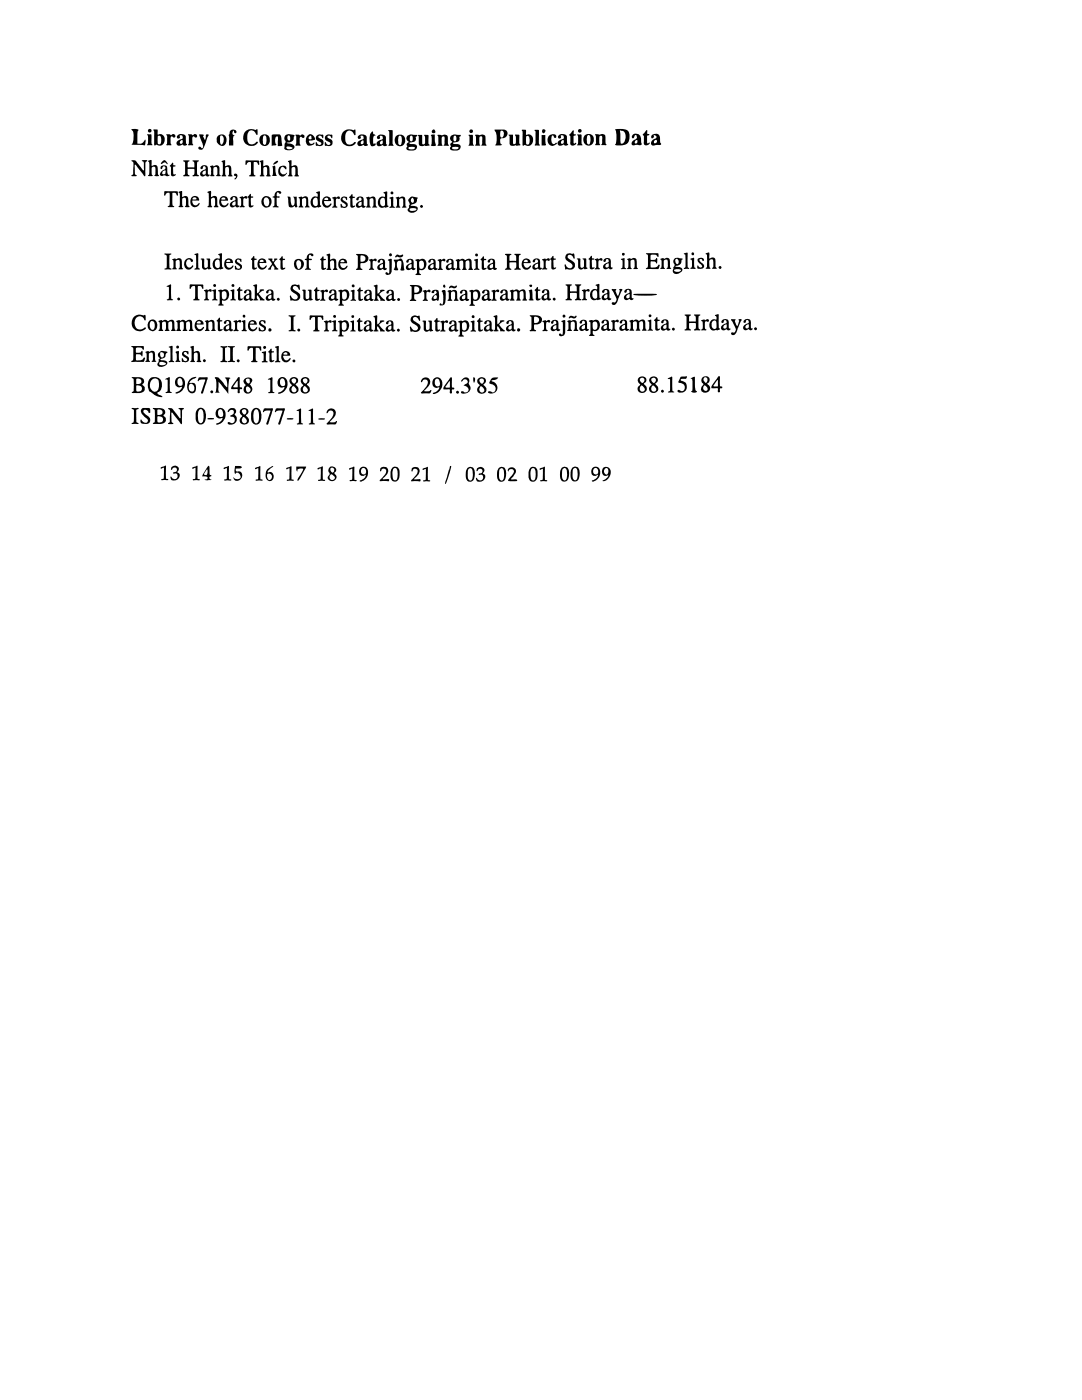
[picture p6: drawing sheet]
<svg xmlns="http://www.w3.org/2000/svg" width="216mm" height="279mm" viewBox="0 0 216 279" stroke-linecap="round" stroke-linejoin="round" font-family="sans-serif">
<g fill="#000">
<path d="M26.2 25.9l.9-.2 .5 .2a3.6 3.6 0 0 0-.2 2.2v.6h.2a1.24 1.24 0 0 0 1.4-.8l.1 .3-.2 .8-2.7-.2a2.78 2.78 0 0 0 .1-2.9zM26.3 32h.1a1.3 1.3 0 0 1 1.3 .9l.9 1.1 .1-.8a.8 .8 0 0 0-.2-1l-.2-.1 .1-.1a.9 .9 0 0 1 1 .1l-.2 .1a.73 .73 0 0 0-.2 1l-.1 2-1.9-2.3-.1 .1v1.7l.4 .4h-1l-.1-.1 .4-.3v-2zM29.5 32.1l.8-.1v1.1a.89 .89 0 0 1 1.1 .2l.1 1.5 .2 .3h-.9a2.06 2.06 0 0 0 .1-1.8l-.6 .1a2.25 2.25 0 0 0 .2 1.7h-.9v-.2a1.45 1.45 0 0 0 .2-1.4v-1zM32.8 38.2h2.6l.1 .7-.2 .1a.64 .64 0 0 0-.9-.5v2.4l.4 .3-1.1 .1h-.2l.3-.4v-2.4a.86 .86 0 0 0-.9 .6l-.2-.3zM34.3 32.5h.2l.1 .5 .4 .1-.4 .2v1.4l.5 .2-.5 .3-.4-.2-.1-1.7-.2-.1zM33.2 26.8h.7l.2 .2a.44 .44 0 0 1 .6-.2 .44 .44 0 0 1 .1 .6l-.5-.2-.2 .1a1.79 1.79 0 0 0 .1 1.6h-1a2.55 2.55 0 0 0 0-2zM35.6 38.3l.7-.1v1a.89 .89 0 0 1 1.2 .3l.1 1.5 .2 .2-.9 .1a2.06 2.06 0 0 0 .1-1.8l-.6 .1a2.25 2.25 0 0 0 .1 1.7h-.8v-.2a1.45 1.45 0 0 0 .2-1.4v-1zM36.6 32l1.2 .1a.83 .83 0 0 0-.2 1.3h1a1.13 1.13 0 0 0-.2-1.4l1.3 .1-.4 .3v1.5v.8l.4 .4h-1.3a.93 .93 0 0 0 .2-1.4h-1.1l-.1 .4a.67 .67 0 0 0 .4 .9l-.2 .2-1.1-.1a.89 .89 0 0 0 .4-1.2v-1.4l-.3-.3zM37.6 26.8h.6l.2 .2a.44 .44 0 0 1 .7-.2 .44 .44 0 0 1 .1 .6l-.6-.2-.1 .1a1.79 1.79 0 0 0 .1 1.6h-1.1a2.55 2.55 0 0 0 0-2zM39.7 26.8l1 .1-.2 .4 .4 .6 .2-1.1 .5 .1-.5 1.5a1.93 1.93 0 0 1-.9 1.5l-.6-.1v-.4l.3-.1 .3 .3 .3-.1a4.3 4.3 0 0 0-.7-2.3zM41.4 38.3l.6-.2 .1 .1v1.1a.71 .71 0 0 1 .9-.1 .71 .71 0 0 1 .3 .7l.1 1 .2 .4-.9 .1v-.2a.7 .7 0 0 0 .2-.8l-.1-.9h-.5a2.08 2.08 0 0 0 0 1.8h-.9l.3-.4v-.8v-1.5l-.3-.2zM42 33.1h.8a.6 .6 0 0 1 .7-.1 .6 .6 0 0 1 .3 .7 1.5 1.5 0 0 0 .2 1.4h-.9l.3-.7a1.13 1.13 0 0 0-.2-1.1l-.5 .1a2.04 2.04 0 0 0 .1 1.7h-.9l.2-.6z"/>
<path d="M44.2 32.2l.7-.2v1.1a.89 .89 0 0 1 1.2 .3l.1 1.5 .2 .2-.9 .1a2.06 2.06 0 0 0 .1-1.8h-.6a2.25 2.25 0 0 0 .1 1.8h-.9l.1-.2a1.45 1.45 0 0 0 .2-1.4v-1.1zM45.9 26.1a.68 .68 0 0 1 .8-.2 .68 .68 0 0 1 .5 .6l-.2 .1a.41 .41 0 0 1-.4-.5 .59 .59 0 0 0-.1 .8l.3 .1-.3 .4v1.6h-.8v-1.6l-.1-.5 .2-.2zM46.7 34.8a.38 .38 0 0 1 .6 .1v.6l-.4 .3v-.2l.2-.3-.3-.2zM47.9 39.3l.5-.1 .2 .2 .6-.3 .1 .4-.2 .2a.33 .33 0 0 0-.5 0l-.1 1.2 .3 .4-.9 .1-.1-.1a1.31 1.31 0 0 0 .1-1.8zM49.1 32l2.6 .1 .1 .7-.3 .1a.64 .64 0 0 0-.9-.5v2.3l.4 .4-1.1 .1-.2-.1 .4-.4-.1-2.4a.86 .86 0 0 0-.9 .6l-.1-.2zM49 26.2a2.11 2.11 0 0 1 2.1-.3l.2-.1 .1 .1v.9l-.2 .1a.94 .94 0 0 0-1.2-.9 .94 .94 0 0 0-.7 1.3 1.1 1.1 0 0 0 1.1 1.5l.8-.5 .2 .1a1.65 1.65 0 0 1-2.4 .3 1.65 1.65 0 0 1 0-2.5zM49.8 38.8l.2-.1 .1 .5 .4 .1-.4 .2v1.5l.5 .1-.5 .3-.4-.2-.1-1.6-.2-.2zM51.8 32.2l.7-.2v1.1a.89 .89 0 0 1 1.2 .3l.1 1.5 .2 .2-.9 .1a2.06 2.06 0 0 0 .1-1.8h-.6a2.25 2.25 0 0 0 .1 1.8h-.8v-.2a1.45 1.45 0 0 0 .2-1.4v-1.1zM54.2 26.9l1.6-.1a1.81 1.81 0 0 1 .4 1.5l.1 .7-.9 .2 .1-1.6-.2-.4a1.25 1.25 0 0 0-.1 1.7l-1 .3zM55 38.4a.57 .57 0 0 1 .6-.3 .57 .57 0 0 1 .5 .5l-.3 .1-.3-.3a.41 .41 0 0 0-.3 .5 .41 .41 0 0 0 .5 .3l.1 .2-.6 .2 .1 1.4 .3 .4h-1.1l-.1-.2 .3-.2 .1-1.5-.4-.2 .3-.1zM55.8 33.3a.71 .71 0 0 1 .9-.3 .71 .71 0 0 1 .4 .8l-.6-.5a.73 .73 0 0 0-.5 1.2 .73 .73 0 0 0 1.2 0 .87 .87 0 0 1-.9 .7 .87 .87 0 0 1-.8-.9zM57.4 39.3h.4l.2 .3a1.54 1.54 0 0 0 .4 1.5 1.14 1.14 0 0 0 .1-1.8h.7l.1 1.9-.3 .2-.2-.3a.68 .68 0 0 1-.8 .3 .68 .68 0 0 1-.5-.7z"/>
<path d="M57.5 32.2l.7-.2v1.1a.89 .89 0 0 1 1.2 .3l.1 1.5 .2 .2-.9 .1a2.06 2.06 0 0 0 0-1.8h-.5a2.25 2.25 0 0 0 .1 1.8h-.9l.1-.2a1.45 1.45 0 0 0 .1-1.4v-1.1zM59 26.9h.7l.2 .2a.44 .44 0 0 1 .6-.2 .44 .44 0 0 1 .1 .6l-.5-.2-.2 .1a1.79 1.79 0 0 0 .1 1.6h-1a2.55 2.55 0 0 0-.1-2zM59.6 39.3l.6-.1 .1 .2a.65 .65 0 0 1 .8-.2 .65 .65 0 0 1 .4 .6 1.5 1.5 0 0 0 .2 1.4v.2h-.8l.2-.4v-.8a.48 .48 0 0 0-.4-.7 .48 .48 0 0 0-.4 .7v.7l.2 .4h-.9a1.56 1.56 0 0 0 .1-1.7zM63.2 27.1a1.43 1.43 0 0 1 1.3-.1v.6l-.2-.1a.4 .4 0 0 0-.3-.4 .4 .4 0 0 0-.5 .3l.2 .2a.81 .81 0 0 1 .8 .7 .81 .81 0 0 1-.5 .8h-.4a.48 .48 0 0 1-.6-.1 .48 .48 0 0 1 .1-.7l.1 .1a.58 .58 0 0 0 .9 .4l-.1-.4-.4-.2a.74 .74 0 0 1-.4-1.1zM65 27.1a1.43 1.43 0 0 1 1.3-.1v.6l-.2-.1a.4 .4 0 0 0-.3-.4 .4 .4 0 0 0-.5 .3l.2 .2a.81 .81 0 0 1 .8 .7 .81 .81 0 0 1-.5 .8h-.4a.48 .48 0 0 1-.6-.1 .48 .48 0 0 1 .1-.7l.1 .1a.58 .58 0 0 0 .9 .4l-.1-.4-.4-.2a.74 .74 0 0 1-.4-1.1zM66.3 39.4l.6-.1 .2 .1 .5-.2 .2 .4-.2 .1a.33 .33 0 0 0-.6 .1v1.1l.3 .5-.9 .1-.1-.2a1.31 1.31 0 0 0 .1-1.7zM68.2 39.4l.4-.2a.52 .52 0 0 1 .6 .1 .52 .52 0 0 1 0 .6h-.1a.46 .46 0 0 0-.7-.4 .74 .74 0 0 0 .7 .9 .7 .7 0 0 1 .1 .9 .7 .7 0 0 1-1 .1h-.2v-.2v-.5h.1a.57 .57 0 0 0 .3 .5 .57 .57 0 0 0 .6-.1v-.3l-.5-.3a.62 .62 0 0 1-.5-.5 .62 .62 0 0 1 .2-.6zM68.5 26.3a2.11 2.11 0 0 1 2.1-.3l.2-.2 .1 .2v.9h-.2a.94 .94 0 0 0-1.1-.8 .94 .94 0 0 0-.7 1.2 1.1 1.1 0 0 0 1 1.6l.8-.6 .3 .1a1.65 1.65 0 0 1-2.5 .4 1.65 1.65 0 0 1 0-2.5zM70.1 38.8h.2l.1 .5 .4 .1-.5 .2 .1 1.4 .5 .1-.5 .3-.4-.1-.1-1.7-.2-.2zM74.2 26.3h.2l.1 .4 .4 .4h-.3l-.2 .9 .1 .7h.5a.58 .58 0 0 1-.5 .5 .58 .58 0 0 1-.6-.3l-.1-.4a2.56 2.56 0 0 1 .4-2.2zM73 39.4l.6-.1 .2 .1 .3-.1a.57 .57 0 0 1 .7 0 .57 .57 0 0 1 .2 .6 1.43 1.43 0 0 0 .1 1.3l.2 .1-.2 .1h-.8a1.48 1.48 0 0 0 .1-1.8h-.2a.54 .54 0 0 0-.5 .8l.1 .7 .2 .2-.9 .1a1.74 1.74 0 0 0 0-1.8zM77.5 26h.8v1.9a1.19 1.19 0 0 0 .2 1.1l-1 .1 .2-1.4a2.6 2.6 0 0 0-.2-1.7z"/>
<path d="M79 39.5l.6-.2v.1a1.11 1.11 0 0 1 1.2 .1l.1 1.6 .2 .2-.8 .1v-.1a1.69 1.69 0 0 0 0-1.7 .56 .56 0 0 0-.6 .2 .56 .56 0 0 0-.1 .6l.1 .7 .2 .3h-.9a1.82 1.82 0 0 0 .1-1.8zM83.3 27l.9-.1v1.6l.2 .3 .4-.2v-1.2l-.2-.4h.9v1.6l.2 .4-.7 .1-.3-.1a.74 .74 0 0 1-.9 .1 .74 .74 0 0 1-.2-.9 1.24 1.24 0 0 0-.3-1.2zM87.3 26.9l.8 .1a1.16 1.16 0 0 1 1.2 .3l.1 .7a.89 .89 0 0 0 .2 1h-1.1l.2-.3v-1.2l-.1-.3-.3 .1a1.43 1.43 0 0 0-.2 1.3l.2 .4-1 .1 .2-.5v-1.2zM94.8 26.9h.8a1.16 1.16 0 0 1 1.3 .3v.8a.89 .89 0 0 0 .2 1h-1.1l.2-.3v-1.3l-.1-.2-.3 .1a1.43 1.43 0 0 0-.2 1.3l.2 .4h-1l.2-.4v-1.2zM101.5 26.9h.8l.1 1.5 .1 .4 .4-.2v-1.2l-.1-.5h.8v1.6l.2 .4-.7 .2-.2-.1a.74 .74 0 0 1-1 0 .74 .74 0 0 1-.2-.9 1.24 1.24 0 0 0-.2-1.2zM106.7 25.9l.8 .1v1.8a1.19 1.19 0 0 0 .2 1.2h-1l.2-1.3a2.6 2.6 0 0 0-.2-1.8zM109.5 27.1a1.06 1.06 0 0 1 1.5-.1v.3l-.2 .2-.6-.5a1.24 1.24 0 0 0 .3 1.8l.4-.3 .2 .1a1.02 1.02 0 0 1-1.2 .5 1.02 1.02 0 0 1-.7-1.2zM114.3 26l.2 .2v.6h.4l-.1 .2a.4 .4 0 0 0-.4 .2 .4 .4 0 0 0 0 .5l.1 1 .5-.2a.63 .63 0 0 1-.9 .6 .63 .63 0 0 1-.3-1v-.9l-.2-.3zM118.8 26.8h.7a1.16 1.16 0 0 1 1.3 .3v.8a.89 .89 0 0 0 .2 1h-1l.2-.3v-1.3l-.2-.2-.3 .1a1.43 1.43 0 0 0-.1 1.3l.2 .4h-1l.1-.4v-1.2zM129 26l.2 .1v.6l.3 .1v.2a.4 .4 0 0 0-.4 .2 .4 .4 0 0 0 0 .4l.1 1 .4-.1a.63 .63 0 0 1-.8 .5 .63 .63 0 0 1-.3-.9v-1l-.2-.2zM32.8 50.7l1.4-.1v.1l-.4 .3v.8v1.6l.4 .2-.1 .2-1.3-.1 .4-.3 .1-1.8a.65 .65 0 0 0-.5-.9zM33.2 57.1l.7-.3 .2 .1 .1 2.7 .3 .2-.1 .1-1.2-.1 .5-.3v-2v-.2z"/>
<path d="M34.4 51.8l.6-.2 .1 .1a1.11 1.11 0 0 1 1.1 .1l.1 1.6 .2 .3h-.8v-.1a1.69 1.69 0 0 0 0-1.7 .56 .56 0 0 0-.6 .2 .56 .56 0 0 0 0 .6v.7l.2 .3h-.9a1.82 1.82 0 0 0 .1-1.8zM37 51.8a.84 .84 0 0 1 1.5 .3l-.1 .2-.3-.1a.48 .48 0 0 0-.5-.4 .48 .48 0 0 0-.4 .5l-.1 .3a.65 .65 0 0 0 .5 .8 .65 .65 0 0 0 .8-.5l.2 .1a.96 .96 0 0 1-1.3 .8 .96 .96 0 0 1-.5-1.3zM37.9 56.8h2.6l.1 .7-.2 .2a.64 .64 0 0 0-.9-.5v2.3l.4 .3-1.2 .1h-.2l.4-.4-.1-2.4a.86 .86 0 0 0-.9 .6l-.1-.3zM38.8 50.7l.6-.2 .2 .1v2.8l.3 .2-.1 .2h-1l.3-.4v-.3v-2.1zM40.1 51.6l.6 .1 .1 1.7a.4 .4 0 0 0 .5 0 .4 .4 0 0 0 .2-.3v-1l-.3-.4 .1-.1h.5l.1 .1v1a.8 .8 0 0 0 .3 .9 .48 .48 0 0 1-.8 0 .71 .71 0 0 1-.9 0 .71 .71 0 0 1-.2-.9v-.8l-.3-.2zM40.8 57.9l.5-.1 .2 .1 .5-.2 .2 .4-.2 .1a.33 .33 0 0 0-.5 .1l-.1 1.1 .3 .5-.9 .1-.1-.2a1.31 1.31 0 0 0 .1-1.7zM47.1 51.7l.4-.1a.52 .52 0 0 1 .6 .1 .52 .52 0 0 1 0 .6h-.1a.46 .46 0 0 0-.7-.4 .74 .74 0 0 0 .7 .8 .7 .7 0 0 1 .1 1 .7 .7 0 0 1-1 .1h-.2v-.2v-.5l.1-.1a.57 .57 0 0 0 .3 .5 .57 .57 0 0 0 .6 0v-.3l-.5-.4a.62 .62 0 0 1-.5-.4 .62 .62 0 0 1 .2-.7zM47.7 57.3h.2l.1 .5 .4 .1-.5 .2 .1 1.4 .5 .2-.5 .3-.5-.2v-1.7l-.2-.1zM50.5 51.2l.2-.1 .1 .5 .4 .1-.5 .2 .1 1.5 .5 .1-.5 .3-.4-.1-.1-1.7-.2-.2zM50.6 56.9l.6-.2 .1 1.8 .4-.3a.53 .53 0 0 1 .4-.5 .53 .53 0 0 1 .6 .2l-.7 .4-.3 .4 1.1 1.1-.1 .1h-.8l-.1-.3-.5-.6v.5l.2 .4h-.9l.1-.2a4 4 0 0 0 .1-2.5l-.2-.1zM53.5 51.6h.8v.4l.3 .2 .1-.6h.6l-.1 .2a.75 .75 0 0 0-.5 .7 .75 .75 0 0 0 .4 .7l.5 .5-.1 .1h-.8a.52 .52 0 0 0-.4-.8l-.2 .7h-.6l.3-.3a.78 .78 0 0 0 .3-1.1zM56.2 51.2l.2-.1 .1 .5 .4 .2-.5 .2v1.4l.5 .1-.4 .3-.5-.1v-1.7l-.3-.2z"/>
<path d="M58.3 56.9l.6-.1h.7l.3 .9-.2 .1a1.2 1.2 0 0 0-1-.7 .39 .39 0 0 0-.1 .7l.4 .3a1 1 0 0 1 .9 .8 1 1 0 0 1-.6 1.1h-1.3l-.2-.8 .2-.2a.84 .84 0 0 0 1.4 .5 1.12 1.12 0 0 0-1-1.2 .86 .86 0 0 1-.1-1.4zM60.3 57.8l.7 .1 .1 1.7a.4 .4 0 0 0 .4 .1 .4 .4 0 0 0 .2-.4v-1l-.3-.4 .1-.1h.5l.2 .1v1a.8 .8 0 0 0 .2 .9 .48 .48 0 0 1-.8 0 .71 .71 0 0 1-.9 0 .71 .71 0 0 1-.2-.9v-.8l-.2-.2zM61.4 50.9a.57 .57 0 0 1 .6-.4 .57 .57 0 0 1 .5 .6h-.3l-.3-.3a.41 .41 0 0 0-.3 .6 .41 .41 0 0 0 .5 .2l.1 .2-.6 .2 .1 1.5 .3 .3-1.1 .1-.1-.2 .4-.3v-1.4l-.4-.2 .4-.2zM63.1 57.4l.2-.1 .1 .5 .4 .2-.5 .2 .1 1.4 .4 .1-.4 .3-.5-.1v-1.7l-.3-.2zM64.3 51.2h.2l.1 .5 .4 .1-.4 .2v1.4l.5 .1-.5 .4-.4-.2-.1-1.7-.2-.1zM63.9 58l.6-.2 .2 .2 .5-.2 .2 .3-.2 .2a.33 .33 0 0 0-.5 .1l-.1 1.1 .3 .4-.9 .1-.1-.1a1.31 1.31 0 0 0 .1-1.7zM65.2 50.8l.5-.2 .2 .1v1.1a.71 .71 0 0 1 .8-.1 .71 .71 0 0 1 .4 .7v1l.2 .5h-.8l-.1-.1a.7 .7 0 0 0 .3-.9l-.1-.8-.5-.1a2.08 2.08 0 0 0 0 1.9l-.9-.1 .2-.4v-.8v-1.5l-.3-.2zM71.7 57.4h.2l.1 .5 .4 .1-.5 .2 .1 1.4 .5 .1-.5 .3-.4-.1-.1-1.7-.2-.2zM73.7 51.8l.5-.1 .2 .1 .6-.2 .2 .4-.3 .2a.33 .33 0 0 0-.5 0v1.1l.2 .5-.9 .1-.1-.2a1.31 1.31 0 0 0 .1-1.7zM74.6 57l.7-.2v1.7l.5-.2a.53 .53 0 0 1 .3-.5 .53 .53 0 0 1 .6 .2l-.6 .3-.4 .5 1.1 1.1v.1h-.9v-.4l-.5-.6-.1 .6 .3 .4h-1l.1-.2a4 4 0 0 0 .1-2.5l-.2-.2zM84.4 58l.6-.1 .1 .1 .6-.2 .2 .4-.2 .1a.33 .33 0 0 0-.6 .1v1.1l.3 .5-.9 .1-.2-.2a1.31 1.31 0 0 0 .2-1.7zM87.4 51.9l.5-.2 .2 .2 .6-.3 .2 .4-.3 .2a.33 .33 0 0 0-.5 0v1.2l.3 .4-1 .1-.1-.1a1.31 1.31 0 0 0 .1-1.7z"/>
<path d="M91 51.9l.6-.2 .1 .1a1.19 1.19 0 0 1 1.2 .1 .64 .64 0 0 1 .8-.3 .64 .64 0 0 1 .4 .7l.1 1.2 .2 .3a.72 .72 0 0 1-1-.1 1.82 1.82 0 0 0 .1-1.7h-.2a1.2 1.2 0 0 0-.2 1.7l-.2 .2-.7-.1a1.81 1.81 0 0 0 0-1.8l-.5 .2v.3a1.49 1.49 0 0 0 .2 1.3l-.9 .1a1.88 1.88 0 0 0 0-1.8zM96.3 51.2h.2l.1 .5 .4 .1-.4 .2v1.4l.5 .1-.5 .4-.4-.2-.1-1.7-.2-.1zM98.1 58l.6-.2 .2 .2 .5-.2 .2 .3-.2 .2a.33 .33 0 0 0-.6 .1v1.1l.3 .4-.9 .1-.2-.1a1.31 1.31 0 0 0 .2-1.7zM100.8 50.7l1.2 .1a.83 .83 0 0 0-.2 1.3h1.1a1.13 1.13 0 0 0-.3-1.4h1.3l-.3 .4-.1 1.5 .1 .8 .3 .4h-1.3a.93 .93 0 0 0 .2-1.4h-1.1v.4a.67 .67 0 0 0 .3 .9l-.2 .1h-1.1a.89 .89 0 0 0 .4-1.3v-1.4l-.3-.3zM101.7 58l.6-.2 .2 .1a1.19 1.19 0 0 1 1.2 .1 .64 .64 0 0 1 .8-.3 .64 .64 0 0 1 .4 .8l.1 1.1 .2 .3a.72 .72 0 0 1-1 0 1.82 1.82 0 0 0 .1-1.8h-.2a1.2 1.2 0 0 0-.2 1.8l-.2 .1-.7-.1a1.81 1.81 0 0 0 0-1.8l-.5 .2-.1 .4a1.49 1.49 0 0 0 .2 1.2l-.8 .1a1.88 1.88 0 0 0 0-1.8zM107.1 57.3h.2l.1 .5 .4 .1-.5 .2 .1 1.4 .5 .2-.5 .3-.4-.2-.1-1.7-.2-.1zM108.2 51.7l.6-.1 .2 .2 .5-.3 .2 .4-.2 .2a.33 .33 0 0 0-.6 0v1.2l.3 .4-.9 .1-.2-.1a1.31 1.31 0 0 0 .2-1.8zM110.2 51.1h.2l.1 .5 .4 .1-.5 .2 .1 1.4 .5 .2-.5 .3-.4-.2-.1-1.7-.2-.1zM113.1 50.7l.6-.2 .8 .1 .2 .9-.1 .1a1.2 1.2 0 0 0-1.1-.7 .39 .39 0 0 0-.1 .6l.5 .4a1 1 0 0 1 .8 .8 1 1 0 0 1-.6 1.1l-1.3-.1-.1-.7 .2-.2a.84 .84 0 0 0 1.3 .5 1.12 1.12 0 0 0-1-1.2 .86 .86 0 0 1-.1-1.4zM112.9 56.8h1.2a.83 .83 0 0 0-.2 1.4h1a1.13 1.13 0 0 0-.2-1.4h1.3l-.4 .4v1.5v.8l.4 .4h-1.3a.93 .93 0 0 0 .2-1.5l-1.1 .1-.1 .4a.67 .67 0 0 0 .4 .9l-.2 .1-1.1-.1a.89 .89 0 0 0 .4-1.2v-1.4l-.3-.3zM115.2 51.6h.6l.1 1.8a.4 .4 0 0 0 .4 0 .4 .4 0 0 0 .2-.3v-1l-.3-.5h.1h.6l.1 .1v.9a.8 .8 0 0 0 .2 1 .48 .48 0 0 1-.8 0 .71 .71 0 0 1-.9 0 .71 .71 0 0 1-.1-.9l-.1-.8-.2-.2zM116.2 57.9l.5-.2 .2 .2 .6-.2 .1 .3-.2 .2a.33 .33 0 0 0-.5 .1l-.1 1.1 .3 .4-.9 .1-.1-.1a1.31 1.31 0 0 0 .1-1.7z"/>
<path d="M117.9 51.1h.2l.1 .5 .4 .1-.5 .2 .1 1.4 .4 .1-.4 .4-.5-.2v-1.7l-.3-.1zM118.7 51.7l.6-.1 .2 .1 .5-.2 .2 .4-.2 .2a.33 .33 0 0 0-.6 0v1.1l.3 .5-.9 .1-.1-.2a1.31 1.31 0 0 0 .1-1.7zM122.1 57.7h.8a1.09 1.09 0 0 0 .5 1.3l.3-1-.2-.2 .7-.1-.8 1.9a1.22 1.22 0 0 1-1.1 1.2l-.2-.2 .1-.3a.66 .66 0 0 0 .8-.3 .66 .66 0 0 0-.2-.8l-.8-1.4zM125.1 51.7l.6-.2 .1 .1a1.11 1.11 0 0 1 1.2 .2l.1 1.6 .2 .2-.8 .1v-.2a1.69 1.69 0 0 0 0-1.6 .56 .56 0 0 0-.7 .1 .56 .56 0 0 0 0 .7v.6l.2 .4h-.8a1.82 1.82 0 0 0 0-1.9zM126.4 58.7l4-.1 .7 .2a11.2 11.2 0 0 1-4.7 0zM128.9 50.6l2.4-.1 .1 .7-.1 .1a.91 .91 0 0 0-1.5-.3v.7a.85 .85 0 0 0 1.2-.2 .78 .78 0 0 1 .1 1l-.1 .1a.85 .85 0 0 0-1.2-.4v1.1a1.41 1.41 0 0 0 1.7-.5l.1 .3a.63 .63 0 0 1-.9 .6h-1.7l-.1-.1 .3-.2 .1-.5a3.4 3.4 0 0 0-.2-2.1zM131.8 51.7l.5-.2 .1 .1a1.11 1.11 0 0 1 1.2 .1l.1 1.6 .2 .3-.8 .1v-.2a1.69 1.69 0 0 0 0-1.7 .56 .56 0 0 0-.6 .2 .56 .56 0 0 0-.1 .7l.1 .6 .1 .4h-.8a1.82 1.82 0 0 0 .1-1.9zM136.5 50.6l.6-.2 .1 .1v2.8l.3 .2v.2h-1l.3-.5v-.2v-2.1zM139.2 51.7a.77 .77 0 0 1 1.3 .1l-.2 .3-.3-.4-.4 .1a.98 .98 0 0 0 .7 .9l.2 .6a.99 .99 0 0 1-1.3 .3v-.6l.5 .4 .3-.1v-.4a1.35 1.35 0 0 1-.8-1.2zM140.8 50.6l.6-.2 .1 .1 .1 1.1a.71 .71 0 0 1 .8-.2 .71 .71 0 0 1 .4 .8v1l.2 .4-.8 .1-.1-.2a.7 .7 0 0 0 .2-.8l-.1-.9h-.5a2.08 2.08 0 0 0 0 1.8h-.9l.3-.4v-.8v-1.5l-.3-.2zM26.2 69.1h2.4l.1 .6-.1 .1a.91 .91 0 0 0-1.5-.2v.6a.85 .85 0 0 0 1.2-.2 .78 .78 0 0 1 .1 1l-.1 .1a.85 .85 0 0 0-1.2-.3v1a1.41 1.41 0 0 0 1.7-.5l.1 .3a.63 .63 0 0 1-.9 .6h-1.7l-.1-.1 .3-.2 .1-.4a3.4 3.4 0 0 0-.2-2.2zM26.7 63.3a1.88 1.88 0 0 1 2-.4l.2-.1 .1 .2v1a1.78 1.78 0 0 0-1.2-.9 1.38 1.38 0 0 0-1 1.3 1.38 1.38 0 0 0 1 1.4l.7-.2 .4-.2h.2a1.59 1.59 0 0 1-2.1 .5 1.59 1.59 0 0 1-.6-2.1z"/>
<path d="M29 70.2l.6-.2 .1 .1a1.11 1.11 0 0 1 1.2 .2l.1 1.6 .2 .2-.8 .1-.1-.1a1.69 1.69 0 0 0 .1-1.7 .56 .56 0 0 0-.7 .1 .56 .56 0 0 0 0 .7v.7l.2 .3h-.9a1.82 1.82 0 0 0 .1-1.8zM31.6 64.1l.6-.2 .2 .1a1.19 1.19 0 0 1 1.2 .1 .64 .64 0 0 1 .8-.3 .64 .64 0 0 1 .4 .7l.1 1.2 .2 .2a.72 .72 0 0 1-1 0 1.82 1.82 0 0 0 .1-1.7h-.3a1.2 1.2 0 0 0-.1 1.7l-.2 .2-.7-.1a1.81 1.81 0 0 0 0-1.8l-.5 .2-.1 .3a1.49 1.49 0 0 0 .2 1.3h-.8a1.88 1.88 0 0 0 0-1.7zM33 75.7l.7-.4 .2 .1v2.7l.3 .2v.1l-1.2-.1 .4-.3v-2v-.2zM33.7 69.2l.6-.2 .1 .1v2.8l.3 .2v.2h-1l.3-.5v-.2v-2.1zM35.2 64.1l.6-.2 .1 .1a1.19 1.19 0 0 1 1.3 .1 .64 .64 0 0 1 .8-.3 .64 .64 0 0 1 .3 .7l.1 1.2 .3 .2a.72 .72 0 0 1-1 0 1.82 1.82 0 0 0 0-1.7h-.2a1.2 1.2 0 0 0-.1 1.7l-.2 .2-.7-.1a1.81 1.81 0 0 0 0-1.8l-.6 .2v.3a1.49 1.49 0 0 0 .2 1.3h-.9a1.88 1.88 0 0 0 .1-1.7zM36.5 70.2l.3-.2a.56 .56 0 0 1 .6 .1 .56 .56 0 0 1 .2 .6h-.2a.44 .44 0 0 0-.3-.4 .44 .44 0 0 0-.4 .1l.1 .3 .3 .2a.71 .71 0 0 1 .6 1 .71 .71 0 0 1-1.1 .3h-.1a.45 .45 0 0 1-.1-.7 .48 .48 0 0 0 .4 .5 .48 .48 0 0 0 .5-.2l-.2-.4a1.03 1.03 0 0 1-.7-1zM38 69.2l.7-.1v1.1a.89 .89 0 0 1 1.2 .2l.1 1.5 .2 .3h-.9a2.06 2.06 0 0 0 0-1.8l-.5 .1a2.25 2.25 0 0 0 .1 1.7h-.9l.1-.2a1.45 1.45 0 0 0 .1-1.4v-1zM39.7 75.3h1.6l.2 .1-1 3v.1h-.3l-.1-.3 .9-2.4a1.22 1.22 0 0 0-1.4 .3l-.2-.2zM40.9 64.1l.6-.2 .1 .1a1.11 1.11 0 0 1 1.1 .1l.1 1.6 .2 .3-.8 .1v-.2a1.69 1.69 0 0 0 0-1.7 .56 .56 0 0 0-.6 .2 .56 .56 0 0 0 0 .6v.7l.2 .3h-.9a1.82 1.82 0 0 0 .1-1.8zM42.9 75.3h.1a2.68 2.68 0 0 1 2 1.7l.3 .3v-.6a1.62 1.62 0 0 0-.4-1.3h1a3.3 3.3 0 0 0-.3 2.5v.7l-2-2.4v1a.92 .92 0 0 0 .3 1.1h-1a3.8 3.8 0 0 0 0-3zM43.7 63.4h.2l.1 .5 .4 .1-.5 .2v1.5l.5 .1-.4 .3-.5-.2v-1.6l-.3-.2zM44 69.1h1.4l-.4 .3a5.1 5.1 0 0 0-.1 2.5l.5 .3h-1.4l.3-.2a5.4 5.4 0 0 0 0-2.6l-.3-.2z"/>
<path d="M45.5 69.2l1.3-.1 .1 .1-.4 .2v.9v1.6l.4 .2-.1 .2-1.3-.1 .4-.3v-1.9a.65 .65 0 0 0-.4-.8zM46.6 64.1l.6-.2 .2 .2 .5-.2 .2 .3-.2 .2a.33 .33 0 0 0-.6 0v1.2l.3 .4-.9 .1-.1-.1a1.31 1.31 0 0 0 .1-1.7zM49.5 69.1l2.6 .1 .1 .7-.2 .1a.64 .64 0 0 0-1-.5v2.3l.4 .4-1.1 .1-.2-.1 .4-.4-.1-2.4a.86 .86 0 0 0-.9 .6l-.1-.3zM51.9 64l.2-.1a.56 .56 0 0 1 .7 0 .56 .56 0 0 1 .1 .7l-.1-.1a.44 .44 0 0 0-.3-.3 .44 .44 0 0 0-.5 .1l.1 .2 .3 .3a.71 .71 0 0 1 .6 .9 .71 .71 0 0 1-1 .4h-.1a.45 .45 0 0 1-.1-.7 .48 .48 0 0 0 .3 .5 .48 .48 0 0 0 .6-.3l-.3-.3a1.03 1.03 0 0 1-.7-1.1zM53.6 65.7l.4-.2 .2 .4-.4 .3-.2-.2zM54 69.6h.2l.1 .5 .4 .1-.5 .2v1.4l.5 .2-.4 .3-.5-.2v-1.7l-.3-.1zM53.5 75.7l.7-.4 .2 .1v2.7l.3 .2v.1h-1.2l.4-.4v-2v-.2zM54.9 69.2l.6-.2 .1 .1v2.8l.3 .2v.2h-1l.3-.4v-.3v-2.1zM57.6 63h1.3l.1 .1-.4 .2v.9v1.5l.4 .3-.1 .1h-1.3l.4-.4v-1.8a.65 .65 0 0 0-.4-.9zM61.9 63h2.5l.1 .7-.2 .1a.64 .64 0 0 0-.9-.5v2.4l.4 .3-1.1 .1h-.2l.3-.4v-2.4a.86 .86 0 0 0-.9 .6l-.1-.3zM64.7 64.1l.6-.2 .1 .2 .6-.2 .2 .4-.2 .1a.33 .33 0 0 0-.6 .1v1.1l.3 .5h-.9l-.2-.1a1.31 1.31 0 0 0 .1-1.7zM71.7 63.5h.1l.1 .5 .4 .1-.4 .2v1.4l.5 .2-.4 .3-.5-.2-.1-1.7-.2-.1z"/>
<path d="M74.6 63.1l.6-.2 .1 1.8 .4-.3a.53 .53 0 0 1 .4-.5 .53 .53 0 0 1 .6 .2l-.7 .3-.3 .5 1.1 1.1-.1 .1h-.9v-.3l-.5-.7v.6l.2 .4h-.9l.1-.2a4 4 0 0 0 .1-2.5l-.3-.1zM82.2 63.2a.93 .93 0 0 1 1.1-.1h.4l.1 .9h-.1a.75 .75 0 0 0-.5-.6 .75 .75 0 0 0-.8 .1 1.35 1.35 0 0 0 .9 1 .96 .96 0 0 1 .5 1.3 .96 .96 0 0 1-1.4 .3h-.5l-.1-.8 .2-.1a.8 .8 0 0 0 .5 .7 .8 .8 0 0 0 .9-.3 1.65 1.65 0 0 0-1-1.1 .82 .82 0 0 1-.2-1.3zM84.3 64h.7l.1 1.8a.4 .4 0 0 0 .4 0 .4 .4 0 0 0 .2-.3v-1l-.3-.4 .1-.1h.5l.2 .1v.9a.8 .8 0 0 0 .2 1 .48 .48 0 0 1-.8 0 .71 .71 0 0 1-.9 0 .71 .71 0 0 1-.2-.9v-.8l-.2-.2zM84.3 75.5a.99 .99 0 0 1 1.4 .2 .99 .99 0 0 1-.2 1.4l-.9 .9a1.3 1.3 0 0 0 1.4-.2 .51 .51 0 0 1-.5 .7h-1.3l-.2-.1 1-1.1a1.25 1.25 0 0 0 .1-1.5 .92 .92 0 0 0-1 .5l-.1-.2zM87.1 63.5h.2l.1 .5 .4 .1-.5 .2v1.4l.5 .2-.4 .3-.5-.2v-1.7l-.3-.1zM87.9 64.1l.6-.1 .2 .2 .5-.3 .2 .4-.2 .2a.33 .33 0 0 0-.6 0v1.2l.3 .4-.9 .1-.2-.2a1.31 1.31 0 0 0 .2-1.7zM92.2 75.7a.77 .77 0 0 1 1.1-.3 .77 .77 0 0 1 .2 1.1 1.23 1.23 0 0 1 .1 1.6 1.23 1.23 0 0 1-1.5 .4l-.1-.3a.52 .52 0 0 1 .8 .1 .6 .6 0 0 0 .7-.8l-.3-.2-.7-.4 .6-.4a.53 .53 0 0 0-.1-.8 .53 .53 0 0 0-.8 .4h-.2zM94.5 75.3l.3 .2-.2 .9-.2-.3zM95.6 63.5h.2l.1 .5 .4 .1-.4 .2v1.4l.5 .2-.5 .3-.4-.2-.1-1.7-.2-.1zM98.1 75.5l.5-.2h.8a1.1 1.1 0 0 1-1.1 .6l-.2 .1v.1a1.22 1.22 0 0 1 1.1 1.6 1.22 1.22 0 0 1-1.8 .6l.3-.2 .5 .2a.8 .8 0 0 0 .7-.9 .8 .8 0 0 0-.8-.7l-.5-.2zM98.5 63.1l.7-.2v1.7l.5-.2a.53 .53 0 0 1 .4-.5 .53 .53 0 0 1 .5 .2l-.6 .3-.4 .4 1.2 1.2-.1 .1h-.9v-.4l-.5-.6-.1 .6 .3 .4h-.9v-.2a4 4 0 0 0 .2-2.5l-.3-.2zM103.2 65.7l.4-.2 .2 .4-.4 .3-.2-.2z"/>
<path d="M108.3 64.1l.6-.2 .1 .2 .6-.2 .2 .3-.2 .2a.33 .33 0 0 0-.6 0v1.2l.3 .4-.9 .1-.2-.1a1.31 1.31 0 0 0 .2-1.7zM122 64l.5-.2 .2 .2 .6-.2 .2 .4-.3 .1a.33 .33 0 0 0-.5 .1v1.1l.2 .5h-.9l-.1-.1a1.31 1.31 0 0 0 .1-1.7zM125.6 64l.6-.2 .1 .1a1.19 1.19 0 0 1 1.3 .1 .64 .64 0 0 1 .8-.2 .64 .64 0 0 1 .4 .7v1.2l.3 .2a.72 .72 0 0 1-1 0 1.82 1.82 0 0 0 0-1.8h-.2a1.2 1.2 0 0 0-.1 1.8l-.2 .1h-.7a1.81 1.81 0 0 0 0-1.9l-.6 .2v.4a1.49 1.49 0 0 0 .2 1.3h-.9a1.88 1.88 0 0 0 .1-1.8zM131 63.3h.2l.1 .5 .4 .1-.5 .2v1.5l.5 .1-.4 .3-.5-.2-.1-1.6-.2-.2zM133.2 75.6l.7-.4 .2 .1 .1 2.7 .3 .2-.1 .1-1.1-.1 .4-.3v-2v-.2zM135.8 75.2l1.2-.1a.35 .35 0 0 1-.3 .5h-.8a.35 .35 0 0 0 .4 .5 1.16 1.16 0 0 1 .6 1.6 1.16 1.16 0 0 1-1.7 .4v-.2a.52 .52 0 0 1 .8 .2 .83 .83 0 0 0 .6-1 .83 .83 0 0 0-.9-.7h-.2l-.1-.2zM137.8 75.6l.9-.4v1.3a1.45 1.45 0 0 0 .4 1.6 .71 .71 0 0 1-1.2 0l.3-.3v-1.6l-.1-.5zM136.6 62.8l1.3 .1a.83 .83 0 0 0-.3 1.3h1.1a1.13 1.13 0 0 0-.2-1.4l1.2 .1-.3 .3v1.5v.8l.4 .4h-1.3a.93 .93 0 0 0 .2-1.4h-1.2v.4a.67 .67 0 0 0 .4 .9l-.2 .2-1.1-.1a.89 .89 0 0 0 .4-1.3v-1.4l-.4-.3zM140 63.9l.5-.2 .2 .2 .6-.2 .2 .4-.3 .1a.33 .33 0 0 0-.5 .1l-.1 1.1 .3 .5h-.9l-.1-.1a1.31 1.31 0 0 0 .1-1.7zM145.9 63.7h.9a1.09 1.09 0 0 0 .4 1.3l.3-1-.1-.2 .6-.1-.8 1.9a1.22 1.22 0 0 1-1.1 1.2l-.2-.2 .1-.3a.66 .66 0 0 0 .8-.3 .66 .66 0 0 0-.2-.8l-.7-1.4zM26.3 81.5h1.4l-.4 .2a5.1 5.1 0 0 0-.1 2.5l.4 .3-1.3 .1 .3-.3a5.4 5.4 0 0 0 0-2.6l-.3-.1zM28.2 81.6l.3-.2h1.2l.2 .1 .1 .8-.3 .1a.6 .6 0 0 0-.4-.6 .6 .6 0 0 0-.7 .2l.1 .4 .4 .4a1.03 1.03 0 0 1 .6 1.7l-.3 .1a1.21 1.21 0 0 1-1.3-.3v-.6l.2 .2a.64 .64 0 0 0 .6 .5 .64 .64 0 0 0 .6-.5l-.3-.4a1.65 1.65 0 0 1-1-1.9z"/>
<path d="M32.1 93.3l.9-.4 .1 .1v2.5l.4 .1v.2h-1.3l.1-.2 .4-.1v-2.1l-.6 .1zM34.3 93.1l.2-.1a.77 .77 0 0 1 1.1 .2 .77 .77 0 0 1-.2 1.1 .79 .79 0 0 1 .1 1.3l-.3 .2a.71 .71 0 0 1-.8 .1 .71 .71 0 0 1-.4-.8h.1a.63 .63 0 0 0 1 .5 .63 .63 0 0 0-.1-1.1h-.4v-.2a.51 .51 0 0 0 .6-.2 .51 .51 0 0 0-.1-.7 .51 .51 0 0 0-.7 .1l-.2 .3zM33.6 81.5l.1-.1a1.3 1.3 0 0 1 1.3 1l.9 1.1 .1-.8a.8 .8 0 0 0-.2-1l-.2-.1 .1-.1a.9 .9 0 0 1 1 0l-.2 .2a.73 .73 0 0 0-.2 .9l-.1 2-1.9-2.3-.1 .1v1.8l.4 .4h-1l-.1-.1 .4-.3v-2zM38.4 93.3l.9-.4 .1 .1v2.5l.4 .2v.1h-1.3v-.2l.5-.1v-2.1l-.6 .2zM41.4 83.5h1.3l-.2 .2h-1.1zM44.6 93.4l.9-.4 .2 .1v2.5l.4 .1v.2h-1.3v-.2l.4-.1 .1-2.2-.6 .2zM45.7 81.7a.78 .78 0 0 1 1.2-.2 .78 .78 0 0 1-.1 1.2 1.14 1.14 0 0 1 .2 1.6 1.14 1.14 0 0 1-1.6 .2l.1-.2 .2-.1a.67 .67 0 0 0 1.2-.3 .67 .67 0 0 0-.9-.8l-.1-.1a.82 .82 0 0 0 .7-1.1 .81 .81 0 0 0-1.1 .3v-.2zM46.9 93h.5a.71 .71 0 0 1 .9 .2 .81 .81 0 0 1-1 .3l-.3 .1 .2 .5a.87 .87 0 0 1 1.1 .3 .87 .87 0 0 1-.2 1.2 .75 .75 0 0 1-.9 .4 .75 .75 0 0 1-.5-.8 .78 .78 0 0 0 1.3 .1 .88 .88 0 0 0-.7-1l-.4 .3v-.1l-.1-.6zM50.9 93.4l.9-.4 .2 .1v2.5l.4 .1v.2h-1.4l.1-.2 .4-.1 .1-2.1-.6 .1zM52.7 81.5h1.6l.2 .1-.9 3-.1 .1h-.3v-.3l.8-2.4a1.22 1.22 0 0 0-1.4 .3l-.1-.2zM55.1 81.5h1.6l.2 .1-1 3v.1h-.3v-.3l.8-2.4a1.22 1.22 0 0 0-1.4 .3l-.2-.2zM57.2 83.5h1.3l-.2 .2h-1z"/>
<path d="M57.1 93.4l.9-.4 .2 .1v2.5l.4 .2v.1h-1.3v-.2l.4-.1 .1-2.1-.6 .2zM59.1 93.1l2 .1-1.4 2.5-.4 .2 1.2-2.1v-.2l-.2-.1a.74 .74 0 0 0-1 .4v.2l-.2-.3zM59.2 81.9l.7-.4 .2 .1v2.7l.3 .2v.2l-1.2-.1 .4-.3v-2.1v-.1zM61.6 81.9l.7-.4 .2 .1v2.7l.3 .2v.2l-1.2-.1 .4-.3v-2.1v-.1zM63.5 83.6h1.3l-.2 .1h-1zM63.4 93.4l.9-.3h.1v2.6l.4 .1v.2h-1.3v-.2l.5-.2v-2.1l-.6 .2zM65.5 81.7a.99 .99 0 0 1 1.4 .2 .99 .99 0 0 1-.3 1.4l-.8 .9a1.3 1.3 0 0 0 1.4-.2 .51 .51 0 0 1-.5 .7h-1.3l-.3-.1 1-1.1a1.25 1.25 0 0 0 .2-1.5 .92 .92 0 0 0-1 .5l-.1-.2zM69.7 93.5l.9-.4 .1 .1v2.5l.4 .1v.2h-1.3v-.2l.4-.1 .1-2.1-.6 .1zM76 93.4a.93 .93 0 0 1 1.4 .1 .93 .93 0 0 1-.4 1.4l-.6 .8 1.1-.1 .1 .1-.1 .4-1.7-.1v-.2l.6-.6a1.59 1.59 0 0 0 .6-1.4 .59 .59 0 0 0-.6-.3 .59 .59 0 0 0-.5 .6l-.1-.3zM82.2 93.4a.93 .93 0 0 1 1.5 .1 .93 .93 0 0 1-.4 1.4l-.6 .8 1.1-.1 .1 .1-.1 .4-1.7-.1v-.2l.6-.6a1.59 1.59 0 0 0 .6-1.4 .59 .59 0 0 0-.7-.2 .59 .59 0 0 0-.4 .5l-.1-.3zM84.3 93.6l.9-.4h.2v2.6l.4 .1v.2h-1.3v-.2l.4-.2 .1-2.1-.6 .2zM89.8 93h.2l-.2 1-.7 2.3-.3 .3z"/>
<path d="M95.3 93.4l.2-.1a.77 .77 0 0 1 1 .2 .77 .77 0 0 1-.1 1 .79 .79 0 0 1 .1 1.4l-.3 .1a.71 .71 0 0 1-.9 .1 .71 .71 0 0 1-.3-.7h.1a.63 .63 0 0 0 1 .4 .63 .63 0 0 0-.1-1.1l-.4 .1v-.3a.51 .51 0 0 0 .6-.2 .51 .51 0 0 0-.1-.6 .51 .51 0 0 0-.7 .1l-.3 .2zM101.5 93.5a.89 .89 0 0 1 1.3 .1 .89 .89 0 0 1-.3 1.3l-.5 .7 1.2 .1v.3h-.5a1.5 1.5 0 0 1-1.3-.1l.5-.7a1.09 1.09 0 0 0 .5-1.5 .54 .54 0 0 0-.9 .4l-.2-.1zM107.7 93.5l.9-.4 .1 .1v2.5l.5 .2-.1 .1h-1.3l.1-.2 .4-.1v-2.1l-.6 .2z"/>
<path d="M29.5 26.1a.36 .36 0 0 0 .7 0 .36 .36 0 0 0-.7 0zM29.4 26.8a2.6 2.6 0 0 1 0 2l.1 .2 .9-.1a3 3 0 0 1-.2-1.9v-.2z"/>
<path d="M30.6 25.9v.1a4.2 4.2 0 0 1 .2 2.3v.7a1.12 1.12 0 0 1 1.2 .1 1.16 1.16 0 0 0 .9-1.2 1.16 1.16 0 0 0-1.1-1.1h-.4v-.9zM31.6 27.1l.4 .1 .2 .7a.73 .73 0 0 1-.4 .9l-.3-.2z"/>
<path d="M32.4 32.2l-.3 .5 .7-.3 .6 .4h.1l-.1-.2a.71 .71 0 0 0-.8-.6zM32.2 33.2l-.1 .5 .3-.1 .2-.4 .4 .2-.1 .4-.3 .1a.88 .88 0 0 0-.6 1.1h.9l.2 .1a.55 .55 0 0 0 .8-.2l-.4-.1-.1-.8a.75 .75 0 0 0-.3-.9 .75 .75 0 0 0-.9 .1zM32.5 34.2l.5-.2-.1 .7-.4 .1-.1-.2z"/>
<path d="M35.4 27.1l-.1 .2a.35 .35 0 0 0 .5 .3 .35 .35 0 0 0 .1-.6 .44 .44 0 0 1 .6 .4 .44 .44 0 0 1-.6 .5 .62 .62 0 0 0-.6 .5 .62 .62 0 0 0 .5 .7l.6-.2a.48 .48 0 0 0 .5 .2 .48 .48 0 0 0 .4-.3l-.2-.2v-.7a.9 .9 0 0 0-.2-1 .9 .9 0 0 0-1-.1zM36 28.2l.3-.3 .1 .2a.39 .39 0 0 1 0 .4 .39 .39 0 0 1-.5 .1z"/>
<path d="M38.2 39.4a1.12 1.12 0 0 0-.2 1.3 1.12 1.12 0 0 0 1.1 .6 .61 .61 0 0 0 .6-.8 .66 .66 0 0 1-.9 .4 .66 .66 0 0 1-.3-.9h1.2a.8 .8 0 0 0-.5-.9 .8 .8 0 0 0-1 .3zM38.5 39.5a.37 .37 0 0 1 .4-.1 .37 .37 0 0 1 .3 .4h-.7l-.1-.1z"/>
<path d="M40.1 33.2l-.1 .4 .2 .2 .5-.6a.38 .38 0 0 1 .3 .2 .38 .38 0 0 1 0 .4 1.1 1.1 0 0 0-1 1.2 .65 .65 0 0 0 1 0l.5 .2 .3-.3-.3-.1v-.7a.98 .98 0 0 0-.3-1 .97 .97 0 0 0-1.1 .1zM40.5 34.2l.4-.2 .2 .1-.1 .6-.4 .2a.35 .35 0 0 1-.2-.3 .35 .35 0 0 1 .1-.4z"/>
<path d="M43.5 27.1a1.15 1.15 0 0 0-.1 1.5 1.15 1.15 0 0 0 1.5 .3 1.13 1.13 0 0 0 .2-1.6 1.13 1.13 0 0 0-1.6-.2zM44 27.1l.2-.1a1.12 1.12 0 0 1-.1 1.9 2.08 2.08 0 0 1-.1-1.8z"/>
<path d="M44 39.4a1.12 1.12 0 0 0-.2 1.3 1.12 1.12 0 0 0 1.1 .6 .61 .61 0 0 0 .6-.8 .66 .66 0 0 1-.9 .5 .66 .66 0 0 1-.4-1l1.2 .1a.8 .8 0 0 0-.4-1 .8 .8 0 0 0-1 .3zM44.3 39.5a.37 .37 0 0 1 .4-.1 .37 .37 0 0 1 .2 .4h-.6l-.1-.1z"/>
<path d="M46.1 39.4l-.2 .4 .3 .1 .4-.6a.38 .38 0 0 1 .4 .2 .38 .38 0 0 1-.1 .5 1.1 1.1 0 0 0-1 1.1 .65 .65 0 0 0 1.1 .1l.5 .2 .3-.3-.4-.2v-.6a.98 .98 0 0 0-.3-1.1 .97 .97 0 0 0-1 .2zM46.5 40.4l.4-.2 .1 .1v.6l-.4 .1a.35 .35 0 0 1-.3-.2 .35 .35 0 0 1 .2-.4z"/>
<path d="M52.1 27a1.14 1.14 0 0 0-.1 1.7 1.14 1.14 0 0 0 1.7 0 1.14 1.14 0 0 0-.1-1.6 1.14 1.14 0 0 0-1.5-.1zM52.6 27.1l.2-.1a1.07 1.07 0 0 1 .3 1.4v.3a.39 .39 0 0 1-.6 0 .39 .39 0 0 1 0-.5z"/>
<path d="M52.5 39.4a1.1 1.1 0 0 0-.1 1.6 1.1 1.1 0 0 0 1.5 0 1.1 1.1 0 0 0 .1-1.5 1.1 1.1 0 0 0-1.5-.1zM52.8 39.5a.8 .8 0 0 1 .9 .3 .8 .8 0 0 1 0 .9l-.1 .3a.45 .45 0 0 1-.8-.1l-.2-.9z"/>
<path d="M54.7 32.5l-.2 .3h.2a1.01 1.01 0 0 0 .8-.7l-.4 .1zM54.3 33.3a1.94 1.94 0 0 1-.1 1.8h1l-.2-.5-.1-1.5z"/>
<path d="M57 26.9a1.08 1.08 0 0 0 0 1.5l-.2 .3-.1 .9a1.37 1.37 0 0 0 2.1-.2 1.2 1.2 0 0 0-1.5-.8l-.1-.1a1.18 1.18 0 0 0 1.4-1.2l.2-.2-.3-.2-.9-.1zM57.5 27a.63 .63 0 0 1 .3 1h-.2a.6 .6 0 0 1-.1-1zM57.3 29.3h.6l.5 .2a.75 .75 0 0 1-1.3-.1z"/>
<path d="M61.5 26.9a1.25 1.25 0 0 0 .2 2.2 .84 .84 0 0 0 1-.7l-.2 .1a.48 .48 0 0 1-.7 0l-.2-.4 1.2-.2a.87 .87 0 0 0-.3-.9 .87 .87 0 0 0-1-.1zM61.8 27.2l.2-.1 .1 .1v.6l-.4-.1-.1-.1z"/>
<path d="M63.1 38.4l.3 .3v.5a1.15 1.15 0 0 0-1.5 .9 1.15 1.15 0 0 0 .9 1.4l.8-.1 .5-.3-.2-.2-.1-2.6-.1-.1zM62.7 39.5h.4l.2 .2a.99 .99 0 0 1-.4 1.4 .99 .99 0 0 1-.2-1.6z"/>
<path d="M64.7 39.3a1.11 1.11 0 0 0-.4 1.5 1.11 1.11 0 0 0 1.3 .5l.5-.5 .1-.1-.2-.1a.67 .67 0 0 1-.9 .4 .67 .67 0 0 1-.4-.9h1.3a.8 .8 0 0 0-.4-.8 .8 .8 0 0 0-.9 0zM64.8 39.6a.41 .41 0 0 1 .7 .1l-.1 .2h-.6l-.1-.2z"/>
<path d="M71.2 39.5l-.1 .3 .2 .2 .5-.6a.38 .38 0 0 1 .3 .2 .38 .38 0 0 1 0 .4 1.1 1.1 0 0 0-1 1.2 .65 .65 0 0 0 1 0l.5 .3 .3-.3-.3-.2v-.6a.98 .98 0 0 0-.3-1.1 .97 .97 0 0 0-1.1 .2zM71.6 40.5l.4-.2 .2 .1-.1 .6-.4 .1a.35 .35 0 0 1-.2-.3 .35 .35 0 0 1 .1-.3z"/>
<path d="M71.5 27.2l-.1 .2a.35 .35 0 0 0 .5 .3 .35 .35 0 0 0 .1-.6 .44 .44 0 0 1 .6 .4 .44 .44 0 0 1-.6 .4 .62 .62 0 0 0-.6 .6 .62 .62 0 0 0 .5 .7l.6-.3a.48 .48 0 0 0 .5 .2 .48 .48 0 0 0 .4-.3l-.2-.1v-.7a.9 .9 0 0 0-.2-1 .9 .9 0 0 0-1-.2zM72.1 28.2l.3-.2 .1 .1a.39 .39 0 0 1 0 .5 .39 .39 0 0 1-.5 .1z"/>
<path d="M75.3 27.2l-.1 .2a.35 .35 0 0 0 .5 .3 .35 .35 0 0 0 .1-.5 .44 .44 0 0 1 .6 .3 .44 .44 0 0 1-.6 .5 .62 .62 0 0 0-.6 .5 .62 .62 0 0 0 .5 .7l.7-.2a.48 .48 0 0 0 .4 .2 .48 .48 0 0 0 .4-.3l-.2-.1v-.8a.9 .9 0 0 0-.2-1 .9 .9 0 0 0-1-.1zM75.9 28.3l.4-.3 .1 .2a.39 .39 0 0 1-.1 .4 .39 .39 0 0 1-.4 .1z"/>
<path d="M76.5 38.4l.3 .4v.4a1.15 1.15 0 0 0-1.4 .9 1.15 1.15 0 0 0 .9 1.4l.8-.1 .4-.3-.2-.1v-2.7l-.2-.1zM76.1 39.6l.5-.1 .2 .2a.99 .99 0 0 1-.4 1.5 .99 .99 0 0 1-.3-1.6z"/>
<path d="M78 38.4v.3h.5a.3 .3 0 0 0-.1-.4 .3 .3 0 0 0-.3-.1zM77.7 39.4v.1l.3 .2v1.4l-.3 .3h1.1l-.3-.3v-1.8z"/>
<path d="M79.1 27.1a1.14 1.14 0 0 0-.1 1.7 1.14 1.14 0 0 0 1.7-.1 1.14 1.14 0 0 0-.1-1.5 1.14 1.14 0 0 0-1.5-.1zM79.6 27.2l.2-.1a1.07 1.07 0 0 1 .3 1.4v.2a.39 .39 0 0 1-.6 .1 .39 .39 0 0 1 0-.6z"/>
<path d="M81.8 39.5l-.3 .4a1.14 1.14 0 0 1 .1 1.3v.3a.42 .42 0 0 0-.2 .6 1.12 1.12 0 0 0 1.2 .3 1.12 1.12 0 0 0 .7-.9 1.24 1.24 0 0 0-1.3-.5l.1-.2 .4-.1a.9 .9 0 0 0 .7-1l.1-.3-.6-.1a.66 .66 0 0 0-.9 .2zM82.2 39.5h.2a.65 .65 0 0 1 0 1 .55 .55 0 0 1-.4-.5 .55 .55 0 0 1 .2-.5zM81.8 41.7a1.13 1.13 0 0 1 1.3 .1l-.3 .2a.9 .9 0 0 1-1.1-.1z"/>
<path d="M81.3 27.1a.73 .73 0 0 0 .2 1.2v.1a.67 .67 0 0 0-.3 .9l-.1 .4a1.49 1.49 0 0 0 2-.1 .55 .55 0 0 0 .1-.6 .55 .55 0 0 0-.5-.2 .78 .78 0 0 1-1-.2l.1-.2h.4a.76 .76 0 0 0 .8-1.1l.2-.3-.3-.1a1.86 1.86 0 0 0-1.6 .2zM81.9 27.2l.1-.1a.68 .68 0 0 1 .1 1.1h-.2a.93 .93 0 0 1 0-1zM81.5 29.4a.87 .87 0 0 1 1.3 .2l-.3 .2h-.6l-.3-.1z"/>
<path d="M86.2 26.3a.36 .36 0 0 0 .7 0 .36 .36 0 0 0-.7 0zM86 27v.1a3.1 3.1 0 0 1 0 1.9l.9 .1 .1-.2-.2-.7v-1.4z"/>
<path d="M90 27.1a.73 .73 0 0 0 .2 1.2v.1a.67 .67 0 0 0-.3 .9l-.1 .4a1.49 1.49 0 0 0 2-.1 .55 .55 0 0 0 .1-.6 .55 .55 0 0 0-.5-.2 .78 .78 0 0 1-1-.2l.1-.2h.4a.76 .76 0 0 0 .8-1.1l.2-.3-.3-.1a1.86 1.86 0 0 0-1.6 .2zM90.6 27.2l.1-.1a.68 .68 0 0 1 .1 1.1h-.2a.93 .93 0 0 1 0-1zM90.2 29.4a.87 .87 0 0 1 1.3 .2l-.3 .2h-.6l-.3-.1z"/>
<path d="M93.6 26.2a.4 .4 0 0 0 .8 0 .4 .4 0 0 0-.8 0zM93.5 26.9a2.6 2.6 0 0 1 .1 2v.2l1-.1a3 3 0 0 1-.2-1.9l-.1-.2z"/>
<path d="M98.7 25.9a3.6 3.6 0 0 1 .1 3.1h1.3a.94 .94 0 0 1-.1-1.4 .97 .97 0 0 0 1.1-.4 .97 .97 0 0 0-.1-1.2l-.5-.1zM99.9 26.2l.1-.1a.76 .76 0 0 1 .6 .6 .76 .76 0 0 1-.4 .8l-.4-.3z"/>
<path d="M104.1 25.9v.1a4.2 4.2 0 0 1 .2 2.3v.8a1.12 1.12 0 0 1 1.2 0 1.16 1.16 0 0 0 .9-1.2 1.16 1.16 0 0 0-1.1-1.1h-.4v-.9zM105.1 27.2h.4l.2 .7a.73 .73 0 0 1-.4 1l-.3-.3z"/>
<path d="M108.1 26.2a.4 .4 0 0 0 .8 0 .4 .4 0 0 0-.8 0zM108.1 26.9v2.1h.7l.1-.2-.1-1.9z"/>
<path d="M111.4 27.1l-.1 .2a.35 .35 0 0 0 .5 .3 .35 .35 0 0 0 .1-.6 .44 .44 0 0 1 .6 .4 .44 .44 0 0 1-.6 .5 .62 .62 0 0 0-.6 .5 .62 .62 0 0 0 .5 .7l.7-.2a.48 .48 0 0 0 .4 .2 .48 .48 0 0 0 .4-.3l-.1-.2-.1-.7a.9 .9 0 0 0-.2-1 .9 .9 0 0 0-1-.1zM112 28.2l.4-.3 .1 .2a.39 .39 0 0 1-.1 .4 .39 .39 0 0 1-.4 .1z"/>
<path d="M115.3 26.1a.36 .36 0 0 0 .7 0 .36 .36 0 0 0-.7 0zM115.2 26.8a2.6 2.6 0 0 1 0 2l.1 .2 .9-.1a3 3 0 0 1-.2-1.9v-.1z"/>
<path d="M116.7 27a1.14 1.14 0 0 0-.1 1.7 1.14 1.14 0 0 0 1.7-.1 1.14 1.14 0 0 0 0-1.5 1.14 1.14 0 0 0-1.6-.1zM117.2 27.1l.2-.2a1.07 1.07 0 0 1 .4 1.5l-.1 .2a.39 .39 0 0 1-.5 .1 .39 .39 0 0 1-.1-.6z"/>
<path d="M122.8 25.8a5.4 5.4 0 0 1 0 3.2h.2a2.47 2.47 0 0 0 2.4-.7 1.75 1.75 0 0 0-.5-2.4l-1.2-.2zM123.7 26a1.11 1.11 0 0 1 1.1 1.4 1.05 1.05 0 0 1-.9 1.2z"/>
<path d="M126.3 26.8a.47 .47 0 0 0-.1 .8h.2l.5-.7a.57 .57 0 0 1 0 .8 .95 .95 0 0 0-.8 1.2l1.8 .1 .1-.2-.1-.5a1.14 1.14 0 0 0-.3-1.3 1.14 1.14 0 0 0-1.3-.2zM126.8 28h.2a.34 .34 0 0 1 .1 .4 .34 .34 0 0 1-.4 .1z"/>
<path d="M130 27v.6l.4-.2 .1-.4 .5 .2-.1 .4a1.08 1.08 0 0 0-.9 1.3l.2 .1 .9-.1a.67 .67 0 0 0 .8-.2l-.2-.6a1.04 1.04 0 0 0-1-1.4zM130.7 28h.3a.41 .41 0 0 1 0 .5 .41 .41 0 0 1-.5 0v-.3z"/>
<path d="M42.6 56.8l.1 .4h.4a.3 .3 0 0 0-.1-.4 .3 .3 0 0 0-.3-.1zM42.4 57.9l-.1 .1 .3 .2v1.3l-.3 .4h1.1l-.3-.3v-1.8z"/>
<path d="M43.6 50.7l.2 .4v.5a1.15 1.15 0 0 0-1.4 .8 1.15 1.15 0 0 0 .9 1.4h.8l.5-.3-.3-.2v-2.7l-.1-.1zM43.1 51.9l.5-.1 .2 .3a.99 .99 0 0 1-.4 1.4 .99 .99 0 0 1-.3-1.6z"/>
<path d="M43.6 57.9l-.1 .2 .3 .2v1.7a.73 .73 0 0 1-.3 .9h1.1a.7 .7 0 0 1-.2-1 1.14 1.14 0 0 0 1.3-.8 1.14 1.14 0 0 0-.7-1.4zM44.5 58.2a.5 .5 0 0 1 .7 .4l-.1 .9a.44 .44 0 0 1-.4 .3 .44 .44 0 0 1-.4-.4v-1z"/>
<path d="M45 51.9a1.12 1.12 0 0 0-.2 1.3 1.12 1.12 0 0 0 1.1 .6 .61 .61 0 0 0 .6-.8 .66 .66 0 0 1-.9 .4 .66 .66 0 0 1-.4-.9h1.2a.8 .8 0 0 0-.4-.9 .8 .8 0 0 0-1 .3zM45.3 52a.37 .37 0 0 1 .4-.2 .37 .37 0 0 1 .2 .4l-.6 .1-.1-.2z"/>
<path d="M46.2 56.8l.1 .4h.4a.3 .3 0 0 0 0-.4 .3 .3 0 0 0-.4-.1zM46 57.9v.1l.3 .2v1.3l-.3 .4h1.1l-.3-.3v-1.8z"/>
<path d="M48.8 58l-.1 .4 .2 .2 .5-.6a.38 .38 0 0 1 .3 .2 .38 .38 0 0 1 0 .4 1.1 1.1 0 0 0-1 1.2 .65 .65 0 0 0 1 0l.5 .2 .3-.3-.3-.1v-.7a.98 .98 0 0 0-.3-1.1 .97 .97 0 0 0-1.1 .2zM49.2 59l.4-.2 .1 .1v.6l-.4 .2a.35 .35 0 0 1-.2-.3 .35 .35 0 0 1 .1-.4z"/>
<path d="M51.6 51.9a1.12 1.12 0 0 0-.2 1.3 1.12 1.12 0 0 0 1.1 .6 .61 .61 0 0 0 .6-.8 .66 .66 0 0 1-.9 .4 .66 .66 0 0 1-.3-.9h1.2a.8 .8 0 0 0-.5-.9 .8 .8 0 0 0-1 .3zM51.9 52a.37 .37 0 0 1 .4-.2 .37 .37 0 0 1 .3 .4l-.7 .1-.1-.2z"/>
<path d="M53.2 58l-.1 .4 .2 .2 .5-.6a.38 .38 0 0 1 .3 .2 .38 .38 0 0 1 0 .4 1.1 1.1 0 0 0-1 1.2 .65 .65 0 0 0 1 0l.5 .2 .3-.3-.3-.1v-.7a.98 .98 0 0 0-.3-1.1 .97 .97 0 0 0-1.1 .2zM53.6 59l.4-.2 .2 .1-.1 .6-.4 .2a.35 .35 0 0 1-.2-.3 .35 .35 0 0 1 .1-.4z"/>
<path d="M58.9 51.9a1.21 1.21 0 0 0 .7 2 1.1 1.1 0 0 0 1-1.5 1.1 1.1 0 0 0-1.7-.5zM59.4 52l.3-.1a1.06 1.06 0 0 1 0 1.7 .8 .8 0 0 1-.6-1z"/>
<path d="M65.8 58l-.1 .4 .2 .2 .4-.6a.38 .38 0 0 1 .4 .2 .38 .38 0 0 1-.1 .4 1.1 1.1 0 0 0-1 1.2 .65 .65 0 0 0 1.1 0l.5 .2 .3-.3-.3-.1-.1-.7a.98 .98 0 0 0-.2-1.1 .97 .97 0 0 0-1.1 .2zM66.2 59l.4-.2 .1 .1v.6l-.4 .2a.35 .35 0 0 1-.3-.3 .35 .35 0 0 1 .2-.4z"/>
<path d="M67.7 51.9a1.12 1.12 0 0 0-.2 1.3 1.12 1.12 0 0 0 1.2 .6 .61 .61 0 0 0 .5-.8 .66 .66 0 0 1-.9 .5 .66 .66 0 0 1-.3-1l1.2 .1a.8 .8 0 0 0-.5-1 .8 .8 0 0 0-1 .3zM68 52a.37 .37 0 0 1 .5-.1 .37 .37 0 0 1 .2 .4h-.7l-.1-.1z"/>
<path d="M67.5 58v.1l.3 .2v1.7a.73 .73 0 0 1-.3 .9l1.1 .1a.7 .7 0 0 1-.2-1 1.14 1.14 0 0 0 1.3-.9 1.14 1.14 0 0 0-.8-1.3zM68.5 58.2a.5 .5 0 0 1 .7 .4l-.1 .9a.44 .44 0 0 1-.4 .3 .44 .44 0 0 1-.4-.4v-1z"/>
<path d="M70.2 56.9l.1 .4 .4-.1a.3 .3 0 0 0 0-.3 .3 .3 0 0 0-.4-.1zM70 58v.1l.3 .2v1.3l-.3 .4h1l-.3-.3v-1.8z"/>
<path d="M71.1 50.7l-.1 .1 .4 .3v1.9v.4l-.3 .4 1.1 .1 .1-.2a.76 .76 0 0 1-.3-1.2 1.1 1.1 0 0 0 1.4-1.3 2.37 2.37 0 0 0-2.3-.5zM71.9 51.1a.65 .65 0 0 1 1 .5 .65 .65 0 0 1-1 .6z"/>
<path d="M72.8 58.1l-.1 .3 .2 .2 .5-.6a.38 .38 0 0 1 .3 .2 .38 .38 0 0 1 0 .4 1.1 1.1 0 0 0-1 1.2 .65 .65 0 0 0 1 0l.5 .3 .3-.3-.3-.2v-.6a.98 .98 0 0 0-.3-1.1 .97 .97 0 0 0-1.1 .2zM73.2 59.1l.4-.2 .2 .1-.1 .6-.4 .1a.35 .35 0 0 1-.2-.3 .35 .35 0 0 1 .1-.3z"/>
<path d="M75.5 51.9l-.1 .4 .2 .1 .4-.6a.38 .38 0 0 1 .4 .3 .38 .38 0 0 1-.1 .4 1.1 1.1 0 0 0-1 1.2 .65 .65 0 0 0 1.1 0l.5 .2 .3-.3-.3-.1-.1-.7a.98 .98 0 0 0-.2-1.1 .97 .97 0 0 0-1.1 .2zM75.9 52.9l.4-.2 .1 .1v.6l-.4 .2a.35 .35 0 0 1-.3-.3 .35 .35 0 0 1 .2-.4z"/>
<path d="M77.2 58.1l-.1 .3 .2 .2 .5-.6a.38 .38 0 0 1 .3 .2 .38 .38 0 0 1 0 .4 1.1 1.1 0 0 0-1 1.2 .65 .65 0 0 0 1 0l.6 .3 .3-.3-.4-.2v-.6a.98 .98 0 0 0-.3-1.1 .97 .97 0 0 0-1.1 .2zM77.6 59.1l.4-.2 .2 .1-.1 .6-.4 .1a.35 .35 0 0 1-.2-.3 .35 .35 0 0 1 .1-.3z"/>
<path d="M77.6 50.9a.3 .3 0 0 0 .6 0 .3 .3 0 0 0-.6 0zM77.4 51.8v.2l.3 .1v1.1a1.41 1.41 0 0 1-.2 1.4l-.4-.3-.2 .2a.71 .71 0 0 0 .9 .3 .71 .71 0 0 0 .4-.9v-2.2l-.3-.1z"/>
<path d="M78.9 51.1v.3h.1a.59 .59 0 0 1 .8 0 .45 .45 0 0 0 .6-.6l-.7 .2-.5-.2zM78.6 51.8v.2a1.68 1.68 0 0 1 0 1.8l.4 .2 .4-.1a1.98 1.98 0 0 1 0-1.8h.5a2.3 2.3 0 0 1 0 1.8l.4 .1 .4-.1-.2-1.2a1.03 1.03 0 0 0-.6-1.1l-.5 .2z"/>
<path d="M81.2 51.9l-.1 .4 .2 .1 .5-.6a.38 .38 0 0 1 .3 .3 .38 .38 0 0 1-.1 .4 1.1 1.1 0 0 0-1 1.2 .65 .65 0 0 0 1.1 0l.5 .2 .3-.3-.3-.1-.1-.7a.98 .98 0 0 0-.2-1.1 .97 .97 0 0 0-1.1 .2zM81.6 52.9l.4-.2 .1 .1v.6l-.4 .2a.35 .35 0 0 1-.2-.3 .35 .35 0 0 1 .1-.4z"/>
<path d="M81.8 56.9v.1l.3 .3v1.9v.4l-.3 .4 1.1 .1 .1-.2a.76 .76 0 0 1-.3-1.2 1.1 1.1 0 0 0 1.5-1.3 2.37 2.37 0 0 0-2.4-.5zM82.7 57.3a.65 .65 0 0 1 1 .5 .65 .65 0 0 1-1 .5z"/>
<path d="M82.9 51.8v.2l.3 .2v1.7a.73 .73 0 0 1-.3 .9h1.1a.7 .7 0 0 1-.2-1 1.14 1.14 0 0 0 1.3-.8 1.14 1.14 0 0 0-.8-1.4zM83.8 52.1a.5 .5 0 0 1 .8 .4l-.1 .9a.44 .44 0 0 1-.4 .3 .44 .44 0 0 1-.4-.4l-.1-1z"/>
<path d="M85.6 51.9l-.1 .4 .2 .1 .4-.6a.38 .38 0 0 1 .4 .3 .38 .38 0 0 1-.1 .4 1.1 1.1 0 0 0-1 1.2 .65 .65 0 0 0 1.1 0l.5 .2 .3-.3-.3-.1-.1-.7a.98 .98 0 0 0-.2-1.1 .97 .97 0 0 0-1.1 .2zM86 52.9l.4-.2 .1 .1v.6l-.4 .2a.35 .35 0 0 1-.3-.3 .35 .35 0 0 1 .2-.4z"/>
<path d="M86.3 58l-.2 .4 .5 .1 .3-.5 .2 .3-.1 .3a1.09 1.09 0 0 0-.8 1.4h.3l.7-.1 .2 .2 .2-.6a1.94 1.94 0 0 0-.3-1.6h-.7zM86.6 59.1l.3-.2 .2 .1v.5l-.1 .1h-.5z"/>
<path d="M88.5 56.9v.4l.3 .1v-.5zM88.2 58.1a3.6 3.6 0 0 1 0 2.7l-.4-.2v.4a.77 .77 0 0 0 1-.5l.1-2.4-.3-.2z"/>
<path d="M89.2 51.9l-.2 .4 .3 .1 .4-.6a.38 .38 0 0 1 .4 .3 .38 .38 0 0 1-.1 .4 1.1 1.1 0 0 0-1 1.2 .65 .65 0 0 0 1.1 0l.5 .2 .3-.3-.4-.1v-.7a.98 .98 0 0 0-.3-1.1 .97 .97 0 0 0-1 .2zM89.6 52.9l.4-.2 .1 .1v.6l-.4 .2a.35 .35 0 0 1-.3-.3 .35 .35 0 0 1 .2-.4z"/>
<path d="M89.8 57.1l-.2 .3 .1 .2a.96 .96 0 0 1 1-.1 .32 .32 0 0 0 .4-.1 .32 .32 0 0 0-.1-.4 .77 .77 0 0 1-.9 0zM89.3 58v.1a1.52 1.52 0 0 1 0 1.8l.6 .1 .4-.1a1.45 1.45 0 0 1-.2-1.6 .53 .53 0 0 1 .7 .1 .53 .53 0 0 1 0 .6v.7l-.2 .2a.8 .8 0 0 0 .9 0l-.1-.1a1.37 1.37 0 0 1-.2-1.3 .7 .7 0 0 0-.4-.6 .7 .7 0 0 0-.8 .1l-.1-.1z"/>
<path d="M91.9 58.1l-.1 .3 .2 .2 .5-.6a.38 .38 0 0 1 .3 .2 .38 .38 0 0 1 0 .4 1.1 1.1 0 0 0-1 1.2 .65 .65 0 0 0 1 0l.5 .3 .3-.3-.3-.2v-.6a.98 .98 0 0 0-.3-1.1 .97 .97 0 0 0-1.1 .2zM92.3 59.1l.4-.2 .1 .1v.6l-.4 .1a.35 .35 0 0 1-.2-.3 .35 .35 0 0 1 .1-.3z"/>
<path d="M93.7 58l-.1 .1 .3 .2 .1 1.7a.73 .73 0 0 1-.3 .9l1.1 .1a.7 .7 0 0 1-.3-1 1.14 1.14 0 0 0 1.3-.8 1.14 1.14 0 0 0-.7-1.4zM94.6 58.2a.5 .5 0 0 1 .7 .4v.9a.44 .44 0 0 1-.5 .3 .44 .44 0 0 1-.4-.4v-1z"/>
<path d="M94.8 50.7l.1 .4h.4a.3 .3 0 0 0 0-.4 .3 .3 0 0 0-.3-.1zM94.6 51.8v.1l.3 .2v1.3l-.3 .4h1.1l-.3-.3v-1.8z"/>
<path d="M96.3 58.1l-.1 .3 .2 .2 .5-.6a.38 .38 0 0 1 .3 .2 .38 .38 0 0 1 0 .4 1.1 1.1 0 0 0-1 1.2 .65 .65 0 0 0 1 0l.5 .2 .3-.2-.3-.2v-.6a.98 .98 0 0 0-.3-1.1 .97 .97 0 0 0-1.1 .2zM96.7 59.1l.4-.3 .2 .1-.1 .7-.4 .1a.35 .35 0 0 1-.2-.3 .35 .35 0 0 1 .1-.3z"/>
<path d="M97.4 51.9l-.1 .4 .2 .1 .5-.6a.38 .38 0 0 1 .4 .2 .38 .38 0 0 1-.1 .4 1.1 1.1 0 0 0-1 1.2 .65 .65 0 0 0 1 .1l.6 .2 .3-.3-.4-.2v-.6a.98 .98 0 0 0-.3-1.1 .97 .97 0 0 0-1.1 .2zM97.8 52.9l.4-.2 .2 .1-.1 .6-.4 .1a.35 .35 0 0 1-.2-.2 .35 .35 0 0 1 .1-.4z"/>
<path d="M100 58l-.2 .4 .3 .2 .4-.6a.38 .38 0 0 1 .4 .2 .38 .38 0 0 1-.1 .4 1.1 1.1 0 0 0-1 1.2 .65 .65 0 0 0 1 0l.6 .2 .3-.3-.4-.1v-.7a.98 .98 0 0 0-.3-1.1 .97 .97 0 0 0-1 .2zM100.3 59l.5-.2 .1 .1-.1 .6-.3 .2a.35 .35 0 0 1-.3-.3 .35 .35 0 0 1 .1-.4z"/>
<path d="M104.5 51.7a1.11 1.11 0 0 0-.4 1.4 1.11 1.11 0 0 0 1.4 .6l.4-.5 .1-.1-.2-.1a.67 .67 0 0 1-.9 .4 .67 .67 0 0 1-.3-.9h1.2a.8 .8 0 0 0-.4-.8 .8 .8 0 0 0-.9 0zM104.7 52a.41 .41 0 0 1 .6 .1v.2h-.6l-.2-.2z"/>
<path d="M105.7 56.8l-.1 .3 .4 .2 .2-.4zM105.5 58a2.08 2.08 0 0 1 0 1.9h1l-.2-.4-.2-1.7z"/>
<path d="M106.4 51.8l-.1 .4 .2 .2 .5-.6a.38 .38 0 0 1 .3 .2 .38 .38 0 0 1 0 .4 1.1 1.1 0 0 0-1 1.2 .65 .65 0 0 0 1 0l.5 .2 .3-.2-.3-.2v-.7a.98 .98 0 0 0-.3-1 .97 .97 0 0 0-1.1 .1zM106.8 52.9l.4-.3 .2 .1-.1 .6-.4 .2a.35 .35 0 0 1-.2-.3 .35 .35 0 0 1 .1-.3z"/>
<path d="M108.3 58l-.2 .3 .3 .2 .4-.6a.38 .38 0 0 1 .4 .2 .38 .38 0 0 1-.1 .4 1.1 1.1 0 0 0-1 1.2 .65 .65 0 0 0 1 0l.6 .3 .3-.3-.4-.2v-.6a.98 .98 0 0 0-.3-1.1 .97 .97 0 0 0-1 .2zM108.6 59l.5-.2 .1 .1-.1 .6-.3 .1a.35 .35 0 0 1-.3-.3 .35 .35 0 0 1 .1-.3z"/>
<path d="M118.9 56.8l.3 .4v.5a1.15 1.15 0 0 0-1.5 .8 1.15 1.15 0 0 0 .9 1.4h.8l.5-.3-.3-.2v-2.7h-.1zM118.5 58l.4-.1 .2 .3a.99 .99 0 0 1-.4 1.4 .99 .99 0 0 1-.2-1.6z"/>
<path d="M120.3 57.9l-.2 .4 .3 .2 .4-.6a.38 .38 0 0 1 .4 .2 .38 .38 0 0 1-.1 .4 1.1 1.1 0 0 0-1 1.2 .65 .65 0 0 0 1.1 0l.5 .2 .3-.3-.4-.1v-.7a.98 .98 0 0 0-.3-1.1 .97 .97 0 0 0-1 .2zM120.6 58.9l.5-.2 .1 .1-.1 .6-.3 .2a.35 .35 0 0 1-.3-.3 .35 .35 0 0 1 .1-.4z"/>
<path d="M120.5 51.8l-.1 .3 .2 .2 .5-.6a.38 .38 0 0 1 .3 .2 .38 .38 0 0 1 0 .4 1.1 1.1 0 0 0-1 1.2 .65 .65 0 0 0 1 0l.6 .2 .3-.2-.4-.2v-.6a.98 .98 0 0 0-.3-1.1 .97 .97 0 0 0-1.1 .2zM120.9 52.8l.4-.3 .2 .1-.1 .7-.4 .1a.35 .35 0 0 1-.2-.3 .35 .35 0 0 1 .1-.3z"/>
<path d="M124.1 50.7a.3 .3 0 0 0 .6 0 .3 .3 0 0 0-.6 0zM123.9 51.7l.3 .4v.7v.6l-.3 .3h1l-.3-.4v-1.8z"/>
<path d="M124.7 57.9l-.1 .4 .2 .1 .5-.6a.38 .38 0 0 1 .3 .3 .38 .38 0 0 1 0 .4 1.1 1.1 0 0 0-1.1 1.1 .65 .65 0 0 0 1.1 .1l.5 .2 .3-.3-.3-.2-.1-.6a.98 .98 0 0 0-.2-1.1 .97 .97 0 0 0-1.1 .2zM125.1 58.9l.4-.2 .1 .1v.6l-.4 .1a.35 .35 0 0 1-.2-.2 .35 .35 0 0 1 .1-.4z"/>
<path d="M134.7 51.6a1.06 1.06 0 0 0-.1 1.4l-.2 .5a.76 .76 0 0 0 .4 1.2 1.4 1.4 0 0 0 1.4-.9 1.06 1.06 0 0 0-1.3-.6h-.2a1.18 1.18 0 0 0 1.3-1.3l.2-.2v-.1l-.8-.2zM134.8 51.8l.3-.1a.58 .58 0 0 1 .3 .5 .58 .58 0 0 1-.3 .5l-.3-.5zM134.5 53.9a1.41 1.41 0 0 1 1.4 0 .92 .92 0 0 1-1.4 .1z"/>
<path d="M138 50.5l.1 .4h.3v-.5zM137.8 51.6l.1 .2a1.25 1.25 0 0 1 .2 1.3l-.3 .5a.85 .85 0 0 0 1-.1l-.3-.2v-1.8l-.2-.1z"/>
<path d="M26.3 75.3l.3 .3 .1 1-.1 1.5-.3 .3h1.4a.95 .95 0 0 0 1.1-.5 .95 .95 0 0 0-.4-1.2 .79 .79 0 0 0 .3-1 .79 .79 0 0 0-.9-.4zM27.2 75.6a.61 .61 0 0 1 .8 .1 .61 .61 0 0 1 0 .8l-.8 .1zM27.2 77a.66 .66 0 0 1 1 .3 .66 .66 0 0 1-.6 .9l-.4-.1z"/>
<path d="M29.9 63.9a1.16 1.16 0 0 0-.4 1.4 1.16 1.16 0 0 0 1.3 .7 1.18 1.18 0 0 0 .6-1.3 1.18 1.18 0 0 0-1.2-.9zM30 64.2l.4-.1a1.18 1.18 0 0 1 .2 1.7h-.3a1.2 1.2 0 0 1-.3-1.6z"/>
<path d="M30 75.5a2.08 2.08 0 0 0 0 2.7l1.4 .9 1 .1-.2-.2a.86 .86 0 0 1-.8-.6 1.7 1.7 0 0 0 .9-1.6 1.7 1.7 0 0 0-1.1-1.5h-1zM30.2 75.9a.85 .85 0 0 1 1.1-.3 .85 .85 0 0 1 .4 1.1 1.25 1.25 0 0 1-.9 1.5 1.42 1.42 0 0 1-.6-2.3z"/>
<path d="M31.6 70.5a.86 .86 0 0 0 .3 1l-.3 .3v.4l-.2 .5 .1 .3a1.27 1.27 0 0 0 1.9-.6 1.23 1.23 0 0 0-1.3-.5l-.1-.1 .1-.1 .3-.2a.88 .88 0 0 0 .7-.9l.3-.3a1.25 1.25 0 0 0-1.8 .2zM32 70.3l.6 .2 .1 .4-.3 .5a.66 .66 0 0 1-.4-1.1zM31.8 72.4a.99 .99 0 0 1 1.3 .1 .88 .88 0 0 1-1.3 .1z"/>
<path d="M35.1 69.3a.3 .3 0 0 0 .6 0 .3 .3 0 0 0-.6 0zM35.1 70.2a2.1 2.1 0 0 1-.1 1.9l.1 .2 .9-.1-.3-.5v-1.6z"/>
<path d="M35.3 75.4a1.06 1.06 0 0 0-.3 1.4 1.06 1.06 0 0 0 1.3 .5 1.71 1.71 0 0 1-1.3 1v.1a1.83 1.83 0 0 0 1.7-.9 1.83 1.83 0 0 0 0-1.9 .93 .93 0 0 0-1.4-.2zM35.6 75.5a.5 .5 0 0 1 .6 .1 .5 .5 0 0 1 .2 .4 .72 .72 0 0 1-.2 1 .8 .8 0 0 1-.8-.5 .8 .8 0 0 1 .2-1z"/>
<path d="M38 75.6a1.94 1.94 0 0 0-.2 2.7l.5 .2a1.14 1.14 0 0 0 .9-.9 1.14 1.14 0 0 0-.5-1.2h-.9a.82 .82 0 0 1 1-.8l.4-.3h-.7zM37.9 76.7l.2-.1a.86 .86 0 0 1 .7 .7 .86 .86 0 0 1-.4 .8 .87 .87 0 0 1-.7-.5 .87 .87 0 0 1 .2-.9z"/>
<path d="M39.3 64a1.11 1.11 0 0 0-.4 1.4 1.11 1.11 0 0 0 1.3 .6l.5-.5v-.2l-.1-.1a.67 .67 0 0 1-.9 .5 .67 .67 0 0 1-.4-.9h1.3a.8 .8 0 0 0-.4-.9 .8 .8 0 0 0-.9 .1zM39.4 64.2a.41 .41 0 0 1 .7 .2l-.1 .2h-.6l-.1-.2z"/>
<path d="M44.8 64.1l-.1 .4 .2 .2 .5-.6a.38 .38 0 0 1 .3 .2 .38 .38 0 0 1 0 .4 1.1 1.1 0 0 0-1.1 1.2 .65 .65 0 0 0 1.1 0l.5 .2 .3-.3-.3-.1-.1-.7a.98 .98 0 0 0-.2-1.1 .97 .97 0 0 0-1.1 .2zM45.2 65.1l.4-.2 .1 .1v.6l-.4 .2a.35 .35 0 0 1-.2-.3 .35 .35 0 0 1 .1-.4z"/>
<path d="M47.5 75.3l-1.3 1.8-.1 .5 .1 .1h1.2v.7l.2 .1 .2-.1 .1-.7h.3l.1-.2-.5-.3v-1.9zM47.3 76l.1 1.3-.9-.1z"/>
<path d="M48.5 62.9v.4h.4l-.1-.5zM48.2 64.1l.2 .2a1.25 1.25 0 0 1 .1 1.2l-.3 .5a.85 .85 0 0 0 1.1-.1l-.3-.2v-1.7l-.2-.1z"/>
<path d="M48.9 75.6l-.3 .2a1.06 1.06 0 0 0 .4 1.1 .9 .9 0 0 0-.3 1.3 .9 .9 0 0 0 1.4 .2 .9 .9 0 0 0 0-1.4l-.3-.3 .5-.7v-.3a1 1 0 0 0-1.4-.1zM49.1 75.7l.7-.1v.7l-.3 .2a.7 .7 0 0 1-.4-.8zM49.2 77.2a.59 .59 0 0 1 .7 .3 .59 .59 0 0 1-.2 .7l-.3 .1a.78 .78 0 0 1-.2-1.1z"/>
<path d="M49.7 64.2a1.12 1.12 0 0 0-.2 1.3 1.12 1.12 0 0 0 1.1 .6 .61 .61 0 0 0 .6-.8 .66 .66 0 0 1-.9 .4 .66 .66 0 0 1-.3-.9h1.2a.8 .8 0 0 0-.5-.9 .8 .8 0 0 0-1 .3zM50 64.3a.37 .37 0 0 1 .4-.2 .37 .37 0 0 1 .3 .4l-.7 .1-.1-.2z"/>
<path d="M52.5 69.3a.3 .3 0 0 0 .6 0 .3 .3 0 0 0-.6 0zM52.3 70.3v.1l.3 .2v.7v.7l-.3 .3h1.1l-.3-.4-.1-1.8z"/>
<path d="M55.7 75.5a1.06 1.06 0 0 0-.2 1.3 1.06 1.06 0 0 0 1.3 .5 1.71 1.71 0 0 1-1.3 1.1v.1a1.83 1.83 0 0 0 1.7-.9 1.83 1.83 0 0 0-.1-1.9 .93 .93 0 0 0-1.4-.2zM56.1 75.6a.5 .5 0 0 1 .5 0 .5 .5 0 0 1 .2 .5 .72 .72 0 0 1-.1 .9 .8 .8 0 0 1-.8-.5 .8 .8 0 0 1 .2-.9z"/>
<path d="M56.6 70.2a1.11 1.11 0 0 0-.4 1.4 1.11 1.11 0 0 0 1.3 .6l.5-.5v-.2h-.2a.67 .67 0 0 1-.8 .4 .67 .67 0 0 1-.4-.9h1.2a.8 .8 0 0 0-.3-.9 .8 .8 0 0 0-.9 .1zM56.7 70.4a.41 .41 0 0 1 .7 .2l-.1 .2h-.6l-.1-.2z"/>
<path d="M58 75.5a.99 .99 0 0 0 .3 1.4 .89 .89 0 0 0-.3 1.3 .89 .89 0 0 0 1.3 .1 .89 .89 0 0 0-.1-1.3l-.2-.3a.79 .79 0 0 0 .4-1.1 .79 .79 0 0 0-1.1-.3zM58.2 76a.5 .5 0 0 1 1 0 .5 .5 0 0 1-1 0zM58.4 77.2l.2-.1a.76 .76 0 0 1 .3 1.1 .61 .61 0 0 1-.7-.2 .61 .61 0 0 1 .2-.8z"/>
<path d="M60.2 75.5a.99 .99 0 0 0 .3 1.4 .89 .89 0 0 0-.3 1.3 .89 .89 0 0 0 1.4 .1 .89 .89 0 0 0-.2-1.3l-.2-.3a.79 .79 0 0 0 .5-1.1 .79 .79 0 0 0-1.2-.3zM60.5 76a.49 .49 0 0 1 .9 0 .49 .49 0 0 1-.9 0zM60.6 77.2l.3-.1a.76 .76 0 0 1 .3 1.1 .61 .61 0 0 1-.7-.2 .61 .61 0 0 1 .1-.8z"/>
<path d="M66.5 63l.1 .4 .4-.1a.3 .3 0 0 0 0-.3 .3 .3 0 0 0-.4-.1zM66.3 64.1l-.1 .1 .4 .2v1.3l-.4 .4h1.1l-.3-.3v-1.8z"/>
<path d="M67.5 64.1l-.1 .1 .3 .2 .1 1.8a.73 .73 0 0 1-.3 .9h1.1a.7 .7 0 0 1-.3-1 1.14 1.14 0 0 0 1.3-.8 1.14 1.14 0 0 0-.7-1.4zM68.4 64.3a.5 .5 0 0 1 .7 .4v.9a.44 .44 0 0 1-.5 .3 .44 .44 0 0 1-.4-.4v-1z"/>
<path d="M70.1 63.2a.3 .3 0 0 0 .6 0 .3 .3 0 0 0-.6 0zM69.9 64.1l.3 .4v.7v.6l-.3 .3h1l-.3-.4v-1.7z"/>
<path d="M72.8 64.2l-.2 .4 .3 .1 .4-.6a.38 .38 0 0 1 .4 .2 .38 .38 0 0 1-.1 .5 1.1 1.1 0 0 0-1 1.1 .65 .65 0 0 0 1.1 .1l.5 .2 .3-.3-.4-.2v-.6a.98 .98 0 0 0-.3-1.1 .97 .97 0 0 0-1 .2zM73.2 65.2l.4-.2 .1 .1v.6l-.4 .1a.35 .35 0 0 1-.3-.2 .35 .35 0 0 1 .2-.4z"/>
<path d="M77.2 64.2l-.2 .4 .3 .1 .4-.6a.38 .38 0 0 1 .4 .2 .38 .38 0 0 1-.1 .5 1.1 1.1 0 0 0-1 1.1 .65 .65 0 0 0 1.1 .1l.5 .2 .3-.3-.4-.2v-.6a.98 .98 0 0 0-.3-1.1 .97 .97 0 0 0-1 .2zM77.5 65.2l.5-.2 .1 .1-.1 .6-.3 .1a.35 .35 0 0 1-.3-.2 .35 .35 0 0 1 .1-.4z"/>
<path d="M86.6 75.5a1.06 1.06 0 0 0-.3 1.4 1.06 1.06 0 0 0 1.4 .5 1.71 1.71 0 0 1-1.3 1v.1a1.83 1.83 0 0 0 1.7-.9 1.83 1.83 0 0 0-.1-1.9 .93 .93 0 0 0-1.4-.2zM87 75.6a.5 .5 0 0 1 .5 .1 .5 .5 0 0 1 .2 .4 .72 .72 0 0 1-.1 1 .8 .8 0 0 1-.9-.5 .8 .8 0 0 1 .3-1z"/>
<path d="M89.8 75.4l-1.2 1.8-.1 .4v.1h1.2l.1 .7 .2 .1 .2-.1v-.7h.4l.1-.2-.5-.2v-1.9zM89.7 76.1l.1 1.2h-.9z"/>
<path d="M89.7 64.2l-.1 .4 .2 .1 .5-.6a.38 .38 0 0 1 .4 .2 .38 .38 0 0 1-.1 .5 1.1 1.1 0 0 0-1 1.1 .65 .65 0 0 0 1 .1l.6 .2 .3-.3-.4-.2v-.6a.98 .98 0 0 0-.3-1.1 .97 .97 0 0 0-1.1 .2zM90.1 65.2l.5-.2 .1 .1-.1 .6-.3 .1a.35 .35 0 0 1-.3-.2 .35 .35 0 0 1 .1-.4z"/>
<path d="M91.5 64.1l-.1 .2 .3 .2 .1 1.7a.73 .73 0 0 1-.3 .9h1a.7 .7 0 0 1-.2-1 1.14 1.14 0 0 0 1.3-.8 1.14 1.14 0 0 0-.7-1.4zM92.4 64.4a.5 .5 0 0 1 .7 .3v.9a.44 .44 0 0 1-.5 .4 .44 .44 0 0 1-.4-.4v-1z"/>
<path d="M94.2 63.1v.3h.4a.3 .3 0 0 0 0-.4 .3 .3 0 0 0-.3-.1zM93.9 64.1v.1l.3 .2v1.4l-.3 .3h1.1l-.3-.3v-1.8z"/>
<path d="M95.5 75.5a.81 .81 0 0 0 .2 1.3 .92 .92 0 0 0-.5 .9 .92 .92 0 0 0 .7 .8 .92 .92 0 0 0 1.2-.5 .92 .92 0 0 0-.6-1.2v-.1a.8 .8 0 0 0 .2-1.3 .8 .8 0 0 0-1.2 .1zM95.7 76a.5 .5 0 0 1 1 0 .5 .5 0 0 1-1 0zM95.9 77.1h.2a.62 .62 0 0 1 .5 .6 .62 .62 0 0 1-.4 .6 .7 .7 0 0 1-.6-.5 .7 .7 0 0 1 .3-.7z"/>
<path d="M96.8 64.2l-.2 .3 .3 .2 .4-.6a.38 .38 0 0 1 .4 .2 .38 .38 0 0 1-.1 .4 1.1 1.1 0 0 0-1 1.2 .65 .65 0 0 0 1.1 0l.5 .3 .3-.3-.4-.2v-.6a.98 .98 0 0 0-.3-1.1 .97 .97 0 0 0-1 .2zM97.1 65.2l.5-.2 .1 .1-.1 .6-.3 .1a.35 .35 0 0 1-.3-.3 .35 .35 0 0 1 .1-.3z"/>
<path d="M101.2 64.1l-.2 .4 .3 .2 .4-.6a.38 .38 0 0 1 .4 .2 .38 .38 0 0 1-.1 .4 1.1 1.1 0 0 0-1 1.2 .65 .65 0 0 0 1.1 0l.5 .2 .3-.2-.4-.2v-.7a.98 .98 0 0 0-.2-1 .97 .97 0 0 0-1.1 .1zM101.6 65.2l.4-.3 .1 .1v.7l-.4 .1a.35 .35 0 0 1-.3-.3 .35 .35 0 0 1 .2-.3z"/>
<path d="M105.8 62.9l-.1 .1 .3 .3v2v.4l-.3 .4h1.2l.1-.1a.76 .76 0 0 1-.4-1.2 1.1 1.1 0 0 0 1.5-1.3 2.37 2.37 0 0 0-2.3-.6zM106.6 63.3a.65 .65 0 0 1 1 .5 .65 .65 0 0 1-1 .6z"/>
<path d="M110.1 64.1l-.1 .4 .2 .1 .4-.6a.38 .38 0 0 1 .4 .2 .38 .38 0 0 1-.1 .5 1.1 1.1 0 0 0-1 1.1 .65 .65 0 0 0 1.1 .1l.5 .2 .3-.3-.3-.2-.1-.6a.98 .98 0 0 0-.2-1.1 .97 .97 0 0 0-1.1 .2zM110.5 65.1l.4-.2 .1 .1v.6l-.4 .1a.35 .35 0 0 1-.3-.2 .35 .35 0 0 1 .2-.4z"/>
<path d="M112.2 63.1a.3 .3 0 0 0 .6 0 .3 .3 0 0 0-.6 0zM112.1 64.1l-.1 .1 .3 .1v1.1a1.41 1.41 0 0 1-.1 1.4l-.5-.3-.2 .3a.71 .71 0 0 0 .9 .2 .71 .71 0 0 0 .4-.8v-2.2l-.3-.1z"/>
<path d="M113.7 63.1l-.2 .3 .1 .2a.96 .96 0 0 1 1-.1 .32 .32 0 0 0 .4-.1 .32 .32 0 0 0-.1-.4 .77 .77 0 0 1-1 0zM113.2 64v.1a1.52 1.52 0 0 1 0 1.9l.6 .1 .3-.2a1.45 1.45 0 0 1-.1-1.6 .53 .53 0 0 1 .7 .1 .53 .53 0 0 1 0 .6l-.1 .7-.2 .2a.8 .8 0 0 0 1 0l-.1-.1a1.37 1.37 0 0 1-.2-1.3 .7 .7 0 0 0-.4-.6 .7 .7 0 0 0-.8 .2l-.1-.2z"/>
<path d="M115.8 64.1l-.1 .3 .2 .2 .5-.6a.38 .38 0 0 1 .3 .2 .38 .38 0 0 1-.1 .4 1.1 1.1 0 0 0-1 1.2 .65 .65 0 0 0 1.1 0l.5 .3 .3-.3-.3-.2-.1-.6a.98 .98 0 0 0-.2-1.1 .97 .97 0 0 0-1.1 .2zM116.2 65.1l.4-.2 .1 .1v.6l-.4 .1a.35 .35 0 0 1-.3-.3 .35 .35 0 0 1 .2-.3z"/>
<path d="M117.5 64v.1l.3 .2v1.7a.73 .73 0 0 1-.3 1h1.1a.7 .7 0 0 1-.2-1 1.14 1.14 0 0 0 1.3-.8 1.14 1.14 0 0 0-.8-1.4zM118.5 64.2a.5 .5 0 0 1 .7 .4l-.1 .9a.44 .44 0 0 1-.4 .3 .44 .44 0 0 1-.4-.4v-1z"/>
<path d="M120.2 64l-.2 .4 .3 .2 .4-.6a.38 .38 0 0 1 .4 .2 .38 .38 0 0 1-.1 .4 1.1 1.1 0 0 0-1 1.2 .65 .65 0 0 0 1.1 0l.5 .2 .3-.2-.4-.2v-.7a.98 .98 0 0 0-.3-1 .97 .97 0 0 0-1 .1zM120.5 65.1l.5-.3 .1 .1-.1 .6-.3 .2a.35 .35 0 0 1-.3-.3 .35 .35 0 0 1 .1-.3z"/>
<path d="M123.8 64l-.1 .4 .2 .2 .4-.6a.38 .38 0 0 1 .4 .2 .38 .38 0 0 1-.1 .4 1.1 1.1 0 0 0-1 1.2 .65 .65 0 0 0 1.1 0l.5 .2 .3-.2-.3-.2-.1-.7a.98 .98 0 0 0-.2-1 .97 .97 0 0 0-1.1 .1zM124.2 65.1l.4-.3 .1 .1v.6l-.4 .2a.35 .35 0 0 1-.3-.3 .35 .35 0 0 1 .2-.3z"/>
<path d="M127.5 75.4a.99 .99 0 0 0 .2 1.4 .89 .89 0 0 0-.3 1.3 .89 .89 0 0 0 1.4 .1 .89 .89 0 0 0-.1-1.4l-.2-.2a.79 .79 0 0 0 .4-1.1 .79 .79 0 0 0-1.2-.3zM127.7 75.9a.5 .5 0 0 1 1 0 .5 .5 0 0 1-1 0zM127.8 77.1l.3-.1a.76 .76 0 0 1 .3 1.1 .61 .61 0 0 1-.7-.3 .61 .61 0 0 1 .1-.7z"/>
<path d="M129.4 63a.3 .3 0 0 0 .6 0 .3 .3 0 0 0-.6 0zM129.2 64l.3 .4 .1 .7-.1 .6-.3 .3h1.1l-.3-.4-.1-1.8z"/>
<path d="M129.7 75.4a.99 .99 0 0 0 .3 1.4 .89 .89 0 0 0-.3 1.3 .89 .89 0 0 0 1.4 .1 .89 .89 0 0 0-.2-1.4l-.1-.2a.79 .79 0 0 0 .4-1.1 .79 .79 0 0 0-1.2-.3zM130 75.9a.5 .5 0 0 1 1 0 .5 .5 0 0 1-1 0zM130.1 77.1l.3-.1a.76 .76 0 0 1 .3 1.1 .61 .61 0 0 1-.7-.3 .61 .61 0 0 1 .1-.7z"/>
<path d="M132.1 64l-.2 .4 .3 .1 .4-.6a.38 .38 0 0 1 .4 .2 .38 .38 0 0 1-.1 .5 1.1 1.1 0 0 0-1 1.1 .65 .65 0 0 0 1.1 .1l.5 .2 .3-.3-.4-.2v-.6a.98 .98 0 0 0-.3-1.1 .97 .97 0 0 0-1 .2zM132.5 65l.4-.2 .1 .1-.1 .6-.3 .1a.35 .35 0 0 1-.3-.2 .35 .35 0 0 1 .2-.4z"/>
<path d="M140.1 75.4a.91 .91 0 0 0 .3 1.3l-.1 .1a.89 .89 0 0 0-.2 1.4 .89 .89 0 0 0 1.4-.1 .88 .88 0 0 0-.3-1.5v-.1a.76 .76 0 0 0 .3-1.1 .76 .76 0 0 0-1.1-.2zM140.6 75.3h.2a.62 .62 0 0 1 .4 .5 .62 .62 0 0 1-.4 .6 .7 .7 0 0 1-.2-1.1zM140.5 77l.1-.1a.72 .72 0 0 1 .5 1.1l-.6-.1-.2-.2z"/>
<path d="M142.7 62.9l.3 .4v.4a1.15 1.15 0 0 0-1.5 .9 1.15 1.15 0 0 0 .9 1.4l.8-.1 .5-.3-.3-.1v-2.7l-.1-.1zM142.3 64.1l.4-.1 .2 .2a.99 .99 0 0 1-.4 1.5 .99 .99 0 0 1-.2-1.6z"/>
<path d="M143.3 75.1l-1.2 1.8-.2 .5 .1 .1h1.2v.7l.2 .1 .3-.1v-.7h.3l.1-.2-.4-.2-.1-1.9zM143.2 75.8l.1 1.3h-1z"/>
<path d="M144.1 63.9l-.2 .4 .3 .2 .4-.6a.38 .38 0 0 1 .4 .2 .38 .38 0 0 1-.1 .4 1.1 1.1 0 0 0-1 1.2 .65 .65 0 0 0 1.1 0l.5 .2 .3-.2-.4-.2v-.7a.98 .98 0 0 0-.3-1 .97 .97 0 0 0-1 .1zM144.5 65l.4-.3 .1 .1v.6l-.4 .2a.35 .35 0 0 1-.3-.3 .35 .35 0 0 1 .2-.3z"/>
<path d="M148.5 63.9l-.1 .4 .2 .2 .4-.6a.38 .38 0 0 1 .4 .2 .38 .38 0 0 1-.1 .4 1.1 1.1 0 0 0-1 1.2 .65 .65 0 0 0 1.1 0l.5 .2 .3-.3-.3-.1-.1-.7a.98 .98 0 0 0-.2-1.1 .97 .97 0 0 0-1.1 .2zM148.9 64.9l.4-.2 .1 .1v.6l-.4 .2a.35 .35 0 0 1-.3-.3 .35 .35 0 0 1 .2-.4z"/>
<path d="M30.5 81.5l.4 .3v.9v1.5l-.4 .4h1.4a.95 .95 0 0 0 1.1-.5 .95 .95 0 0 0-.4-1.2 .79 .79 0 0 0 .3-1 .79 .79 0 0 0-.9-.5zM31.4 81.8a.61 .61 0 0 1 .8 .1 .61 .61 0 0 1 0 .8l-.8 .1zM31.4 83.1a.66 .66 0 0 1 1 .4 .66 .66 0 0 1-.6 .8l-.4-.1z"/>
<path d="M39.5 81.6a2.5 2.5 0 0 0 .1 3 1.14 1.14 0 0 0 1.5-1.2v-.6a1.14 1.14 0 0 0-1.5-1.3zM39.9 81.7l.2-.1a1.87 1.87 0 0 1 .5 2.2 .69 .69 0 0 1-.6 .7 1.88 1.88 0 0 1-.5-2.1z"/>
<path d="M41.5 93l-1.1 1.8-.1 .3h.2a.71 .71 0 0 1 .9 .2 .41 .41 0 0 1-.6 .4l.3 .1h1.1l-.4-.5 .4-.4-.1-.1-.3-.1v-1.6zM41.2 93.8l.1-.1 .1 .1-.1 .8-.1 .2h-.4l-.1-.3z"/>
<path d="M43.4 81.6a1.06 1.06 0 0 0-.3 1.4 1.06 1.06 0 0 0 1.3 .5 1.71 1.71 0 0 1-1.3 1v.2a1.83 1.83 0 0 0 1.7-.9 1.83 1.83 0 0 0 0-2 .93 .93 0 0 0-1.4-.2zM43.7 81.8a.5 .5 0 0 1 .6 0 .5 .5 0 0 1 .2 .5 .72 .72 0 0 1-.2 .9 .8 .8 0 0 1-.8-.5 .8 .8 0 0 1 .2-.9z"/>
<path d="M48.1 81.7a.81 .81 0 0 0 .2 1.3 .92 .92 0 0 0-.5 .9 .92 .92 0 0 0 .7 .8 .92 .92 0 0 0 1.2-.6 .92 .92 0 0 0-.6-1.2v-.1a.8 .8 0 0 0 .2-1.2 .8 .8 0 0 0-1.2 .1zM48.3 82.2a.5 .5 0 0 1 1 0 .5 .5 0 0 1-1 0zM48.5 83.2l.2 .1a.62 .62 0 0 1 .5 .5 .62 .62 0 0 1-.4 .7 .7 .7 0 0 1-.6-.6 .7 .7 0 0 1 .3-.7z"/>
<path d="M50.5 81.6a2.5 2.5 0 0 0 .1 3 1.14 1.14 0 0 0 1.6-1.2v-.6a1.14 1.14 0 0 0-1.6-1.3zM50.9 81.7h.3a1.87 1.87 0 0 1 .4 2.1 .69 .69 0 0 1-.5 .7 1.88 1.88 0 0 1-.5-2z"/>
<path d="M53.3 93.8a1.61 1.61 0 0 0 .4 2.2 .92 .92 0 0 0 .9-1.1 .92 .92 0 0 0-1.2-.7l.2-.4 .9-.7v-.1zM53.4 94.6a.64 .64 0 0 1 .9 .4 .64 .64 0 0 1-.6 .8 .95 .95 0 0 1-.3-1.2z"/>
<path d="M65.8 93.2a1.05 1.05 0 0 0 0 1.4 .73 .73 0 0 0 0 1.3 .85 .85 0 0 0 1.2-.2 .85 .85 0 0 0-.3-1.2l.4-.6v-.3a.87 .87 0 0 0-1.3-.4zM66 93.5l.4-.1 .3 .2v.5l-.2 .2h-.1l-.4-.2zM66.1 94.7h.1a.73 .73 0 0 1 .6 .8l-.5 .3-.3-.1a.65 .65 0 0 1 .1-1z"/>
<path d="M71.9 93.4a.89 .89 0 0 0-.3 .9 .89 .89 0 0 0 .8 .7l.5-.2a.76 .76 0 0 1-.6 .9l-.5 .3a.78 .78 0 0 0 .9-.2 1.6 1.6 0 0 0 .1-2.6l-.4-.1zM72.2 93.6a.54 .54 0 0 1 .7-.1 .54 .54 0 0 1 .1 .7 .51 .51 0 0 1-.5 .5 .51 .51 0 0 1-.5-.5z"/>
<path d="M78.3 93.3a2.06 2.06 0 0 0 .2 2.8 .98 .98 0 0 0 1-.3 .98 .98 0 0 0 .2-1v-.3a.96 .96 0 0 0-.2-1.1 .96 .96 0 0 0-1.2-.1zM78.5 93.5a.58 .58 0 0 1 .7 .1 .58 .58 0 0 1 .1 .7v.3a.95 .95 0 0 1-.4 1.3l-.2-.1a1.85 1.85 0 0 1-.3-2z"/>
<path d="M93.3 93.4a2.43 2.43 0 0 0 .1 2.6 .97 .97 0 0 0 1-.1 .97 .97 0 0 0 .3-.9v-.9a.86 .86 0 0 0-.5-.9 .86 .86 0 0 0-.9 .2zM93.5 93.6l.2-.2a.48 .48 0 0 1 .6 .6v1.1a.63 .63 0 0 1-.5 .8 1.54 1.54 0 0 1-.4-1.8z"/>
<path d="M99.5 93.4a2.43 2.43 0 0 0 .1 2.6 .97 .97 0 0 0 1-.1 .97 .97 0 0 0 .4-.9v-.9a.86 .86 0 0 0-.5-.9 .86 .86 0 0 0-1 .2zM99.8 93.6l.2-.2a.48 .48 0 0 1 .5 .6l.1 1.1a.63 .63 0 0 1-.5 .8 1.54 1.54 0 0 1-.5-1.8z"/>
<path d="M105.9 93.3a2.06 2.06 0 0 0 .1 2.8 .98 .98 0 0 0 1-.2 .98 .98 0 0 0 .3-1v-.4a.96 .96 0 0 0-.3-1.1 .96 .96 0 0 0-1.1-.1zM106.1 93.6a.58 .58 0 0 1 .6 0 .58 .58 0 0 1 .2 .7v.3a.95 .95 0 0 1-.5 1.3h-.2a1.85 1.85 0 0 1-.3-2z"/>
<path d="M112.1 93.4a2.43 2.43 0 0 0 .1 2.6 .97 .97 0 0 0 1-.1 .97 .97 0 0 0 .3-.9v-1a.86 .86 0 0 0-.5-.8 .86 .86 0 0 0-.9 .2zM112.4 93.5l.1-.1a.48 .48 0 0 1 .6 .5v1.2a.63 .63 0 0 1-.5 .8 1.54 1.54 0 0 1-.4-1.9z"/>
<path d="M114.2 93.4a2.43 2.43 0 0 0 .1 2.6 .97 .97 0 0 0 1-.1 .97 .97 0 0 0 .3-1v-.9a.86 .86 0 0 0-.5-.8 .86 .86 0 0 0-.9 .2zM114.5 93.5l.2-.1a.48 .48 0 0 1 .5 .5v1.2a.63 .63 0 0 1-.4 .8 1.54 1.54 0 0 1-.5-1.9z"/>
<path d="M118.3 93.4a.89 .89 0 0 0-.4 .9 .89 .89 0 0 0 .8 .7l.5-.2a.76 .76 0 0 1-.6 .9l-.5 .3a.78 .78 0 0 0 .9-.2 1.6 1.6 0 0 0 .1-2.6l-.4-.1zM118.5 93.6a.54 .54 0 0 1 .7-.1 .54 .54 0 0 1 .2 .7 .51 .51 0 0 1-.5 .5 .51 .51 0 0 1-.5-.5z"/>
<path d="M120.4 93.3a.92 .92 0 0 0-.2 1.3 .92 .92 0 0 0 1.2 .3l-.4 .6-.8 .5a1.67 1.67 0 0 0 1.4-2.5 .91 .91 0 0 0-1.2-.2zM120.7 93.5l.3-.1a.69 .69 0 0 1 .4 .7 .69 .69 0 0 1-.5 .6 .73 .73 0 0 1-.2-1.2z"/>
<circle cx="35.7" cy="59.7" r=".29"/>
<circle cx="55.5" cy="59.7" r=".29"/>
<circle cx="79.5" cy="59.8" r=".29"/>
<circle cx="84.1" cy="41.2" r=".29"/>
<circle cx="110.6" cy="59.7" r=".29"/>
<circle cx="143.7" cy="53.4" r=".29"/>
<circle cx="40.8" cy="72" r=".29"/>
<circle cx="42.3" cy="78.2" r=".29"/>
<circle cx="47.5" cy="72" r=".29"/>
<circle cx="58.6" cy="72" r=".29"/>
<circle cx="59.6" cy="65.9" r=".29"/>
<circle cx="79.5" cy="65.9" r=".29"/>
<circle cx="91.3" cy="78.3" r=".29"/>
<circle cx="132.2" cy="78.1" r=".29"/>
<circle cx="134.4" cy="65.7" r=".29"/>
<circle cx="150.8" cy="65.6" r=".29"/>
</g>
</svg>
